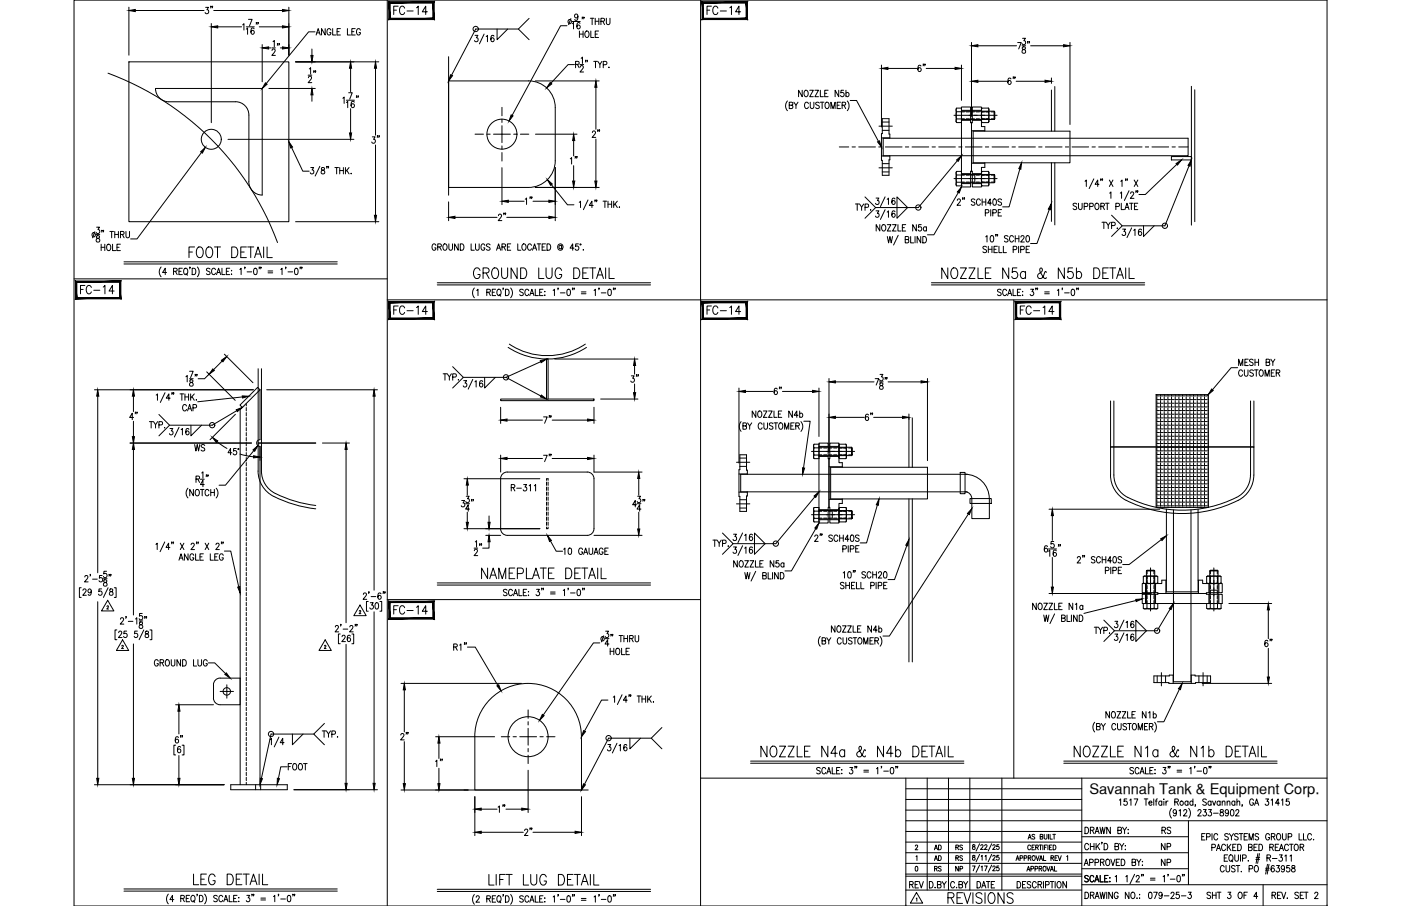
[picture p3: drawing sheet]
<svg xmlns="http://www.w3.org/2000/svg" width="432mm" height="279mm" viewBox="0 0 432 279" stroke-linecap="round" stroke-linejoin="round" font-family="sans-serif">
<defs><g id="words">
<g font-size="6.6">
<text x="145" y="87.1">GROUND LUG DETAIL</text>
<text x="289.3" y="87.1">NOZZLE N5a &amp; N5b DETAIL</text>
<text x="147.5" y="179.6">NAMEPLATE DETAIL</text>
<text x="233.5" y="234.6">NOZZLE N4a &amp; N4b DETAIL</text>
<text x="330.2" y="234.6">NOZZLE N1a &amp; N1b DETAIL</text>
<text x="58.9" y="274.1">LEG DETAIL</text>
<text x="149.9" y="274.1">LIFT LUG DETAIL</text>
<text x="291.4" y="279.8">REVISIONS</text>
</g>
<text font-size="6.2" x="82.2" y="231.4">1/4</text>
<g font-size="5.7">
<text x="120.3" y="5.6">FC-14</text>
<text x="217" y="5.6">FC-14</text>
<text x="87.5" y="18.3" transform="rotate(-90 87.5 18.3)">12&quot;</text>
<text x="281.9" y="23.3">6&quot;</text>
<text x="113.6" y="45.5">3&quot;</text>
<text x="24" y="91.7">FC-14</text>
<text x="120.3" y="98.1">FC-14</text>
<text x="217" y="98.1">FC-14</text>
<text x="313.6" y="98.1">FC-14</text>
<text x="166.5" y="131.9">7&quot;</text>
<text x="270.2" y="130.9" transform="rotate(-90 270.2 130.9)">6&quot;</text>
<text x="166.5" y="143.6">7&quot;</text>
<text x="120.3" y="190.5">FC-14</text>
<text x="388.8" y="200.7">6&quot;</text>
</g>
<g font-size="5.3">
<text x="62.4" y="5.3">3&quot;</text>
<text x="98.4" y="26.8" transform="rotate(-90 98.4 26.8)">12&quot;</text>
<text x="309.7" y="27.2">6&quot;</text>
<text x="185.9" y="43.7" transform="rotate(-90 185.9 43.7)">2&quot;</text>
<text x="179.2" y="51.9" transform="rotate(-90 179.2 51.9)">1&quot;</text>
<text x="165.1" y="64.2" transform="rotate(-90 165.1 64.2)">1&quot;</text>
<text x="152.8" y="69.1">2&quot;</text>
<text x="197.9" y="119.2" transform="rotate(-90 197.9 119.2)">3&quot;</text>
<text x="237.8" y="122.8">6&quot;</text>
<text x="39.2" y="130.5">4&quot;</text>
<text x="59.3" y="140.4">WS</text>
<text x="156.6" y="152.8">R-311</text>
<text x="149.6" y="172.5" transform="rotate(-90 149.6 172.5)">12&quot;</text>
<text x="122.4" y="229.3">2&quot;</text>
<text x="87.8" y="238.8">FOOT</text>
<text x="137.6" y="237.8" transform="rotate(-90 137.6 237.8)">1&quot;</text>
<text x="157" y="251.9" transform="rotate(-90 157 251.9)">1&quot;</text>
<text x="165.1" y="258.9" transform="rotate(-90 165.1 258.9)">2&quot;</text>
<text x="279.4" y="275.2">REV</text>
</g>
<g font-size="4.9">
<text x="338.7" y="71.6">TYP.</text>
<text x="69.5" y="141.5">45°</text>
<text x="172.9" y="172.2">10 GAUAGE</text>
<text x="218.7" y="169.7">TYP.</text>
<text x="57.1" y="230.4" transform="rotate(-90 57.1 230.4)">6&quot;</text>
<text x="357" y="263.2">NP</text>
<text x="357.4" y="258.2">RS</text>
<text x="357" y="268.1">NP</text>
</g>
<text font-size="4.5" x="335.7" y="244.9">Savannah Tank &amp; Equipment Corp.</text>
<g font-size="4.4">
<text x="287.2" y="263.2">AD</text>
<text x="293.9" y="263.2">RS</text>
<text x="287.2" y="269.9">RS</text>
<text x="287.2" y="266.7">AD</text>
<text x="293.5" y="269.9">NP</text>
<text x="293.9" y="266.7">RS</text>
</g>
</g></defs>
<!-- layer: TEXT -->
<g fill="none" stroke="#000" stroke-width=".31">
<path d="M33 187l.3-.2 .1 .3-.5 .7h.6M33.2 185.1l1.9 3.3h-3.8zM37.5 199.2l.1-.1a.27 .27 0 0 1 .4 0 .27 .27 0 0 1-.1 .4l-.4 .5h.6M37.8 197.3l1.9 3.3h-3.8zM100 199.2l.1-.2 .4 .2-.6 .8h.6M100.2 197.3l1.9 3.3h-3.8zM110.7 188.5l.2-.2 .3 .2-.5 .8h.5M111 186.6l1.9 3.3h-3.8zM316.9 258.8l.5-1.5 .4 1.5M317.1 258.3h.5M318.9 257.5l-.3-.2-.5 .2 .1 .4 .7 .3v.4l-.3 .2-.5-.2M320.6 258l.7-.1 .1-.4-.8-.2v1.5l.8-.2v-.5l-.3-.1"/>
<path d="M321.8 257.3v1.1l.4 .4 .4-.2 .1-1.3M323.2 257.3v1.5M323.6 257.3v1.5h.8M324.5 257.3h.8M324.9 257.3v1.5M334.4 255.1a1.01 1.01 0 0 1 1.1 1 1.01 1.01 0 0 1-1.1 1zM336.1 256.1l.9-.2 .1-.6-1-.2v2M336.6 256.1l.6 1M337.5 257.1l.6-2 .7 2M337.7 256.4h.8M339 255.1l.4 2 .4-2 .4 2 .4-2M339.7 259.8h-.2h.2l-.2 .5"/>
<path d="M342.2 255.1v2l-1.1-2v2M344.5 256.1l1-.2 .1-.6-1.1-.2v2l1.1-.2 .1-.5-.5-.3M345 246.8l.4-.4v1.9M346 255.1l.6 1v1M347.2 255.1l-.6 1M347.3 246.4h-.8l-.1 .8a.61 .61 0 0 1 .9 .1 .61 .61 0 0 1-.1 .8 .61 .61 0 0 1-.8-.1M347.6 257h.2zM347.7 255.8v.1zM348.2 246.8l.4-.4v1.9M349.5 246.4h1.2l-.8 1.9M352.7 246.4h1.1M353.2 246.4v1.9"/>
<path d="M354.1 247.6h.9l-.1-.5a.58 .58 0 0 0-.8 .7 .58 .58 0 0 0 .9 .3M355.6 246.4v1.9M356.1 247h.5M356.7 246.4l-.3 .1-.1 .3v1.5M358.1 247.3l-.2-.2a.58 .58 0 0 0-.8 .6 .58 .58 0 0 0 1 .4M358.1 247v1.3M358.7 246.4v.2zM358.7 247.1v1.2M359.4 247v1.3M360 247l-.4 .1-.2 .5M361.1 249.3a2.24 2.24 0 0 0 0 3M362.1 247.3l.9-.1 .1-.6-1-.2v1.9"/>
<path d="M362.6 250.3l-.1 .3a.54 .54 0 0 1-.8 .1 .54 .54 0 0 1 0-.8 .54 .54 0 0 1 .8 .1l.1 .3a.9 .9 0 0 1-.6 1.3l-.4-.2M362.6 247.3l.6 1M363.4 250l.4-.3v1.9M364.8 250.1l.2-.3 .5-.1 .3 .5-1.1 1.4h1.2M366.1 247.3l-.1-.2a.58 .58 0 0 0-.8 .6 .58 .58 0 0 0 .9 .4M366.1 247v1.3M366.4 249.3a2.31 2.31 0 0 1 0 3M367.7 247.3a.56 .56 0 0 0-.8 0 .56 .56 0 0 0 0 .8 .56 .56 0 0 0 .8 0M367.7 246.4v1.9M368.5 248.3h-.2h.2l-.2 .4M369.2 250.1l.3-.4h.4l.3 .3-1.1 1.6h1.1M370.4 258h.6"/>
<path d="M370.9 249.7h.9l-.5 .7a.6 .6 0 0 1 .5 .9 .6 .6 0 0 1-1.1 0M371.4 257.1h-1v1.9h1M371.8 246.7l-.4-.3-.7 .3 .2 .4 .9 .7v.3l-.4 .2-.7-.2M371.9 258.1l1-.1v-.8l-1-.1v1.9M372.5 249.7h.9l-.5 .7a.6 .6 0 0 1 .5 1 .6 .6 0 0 1-1.1-.1M373.3 247.3a.56 .56 0 0 0-.8 0 .56 .56 0 0 0 0 .8 .56 .56 0 0 0 .8 0M373.3 247v1.3M373.5 257.1v1.9M373.7 247l.5 1.3 .5-1.3M374 250.8h1.5M375.3 257.5a.61 .61 0 0 0-.7-.4 .61 .61 0 0 0-.5 .7v.5a.61 .61 0 0 0 .5 .7 .61 .61 0 0 0 .7-.4M376 247.3a.56 .56 0 0 0-.7 0 .56 .56 0 0 0 0 .8 .56 .56 0 0 0 .7 0"/>
<path d="M376 247v1.3M376.2 249.8v.5a.72 .72 0 0 1 .8 .4 .72 .72 0 0 1-.3 .9 .63 .63 0 0 1-.7-.6 .63 .63 0 0 1 .8-.6l.2-.3v-.3zM376.7 247.4l.4-.4 .4 .1v1.2M376.7 247v1.3M378.2 247.4l.4-.4 .4 .1 .1 1.2M378.2 247v1.3M378.6 257.3l-.4-.2-.7 .2 .1 .5 .9 .5-.1 .6-.5 .1-.4-.3M378.6 250.3v.3a.54 .54 0 0 1-.8 .1 .54 .54 0 0 1 0-.8 .54 .54 0 0 1 .8 .1v.3a.9 .9 0 0 1-.6 1.3l-.3-.2M378.9 257.1l.6 .9v1M379.4 249.8l.3-.1a1.06 1.06 0 0 1 .6 .9 1.06 1.06 0 0 1-.6 1l-.3-.1-.2-.7zM380.2 257.1l-.7 .9M380.6 247.3a.56 .56 0 0 0-.8 0 .56 .56 0 0 0 0 .8 .56 .56 0 0 0 .8 0"/>
<path d="M380.6 247v1.3M380.9 250.1l.1-.3 .5-.1 .3 .5-1 1.4h1.1M381.2 247.4l.4-.4 .4 .1 .1 1.2M381.2 246.4v1.9M381.6 257.3l-.4-.2-.7 .2 .2 .5 .9 .5a.48 .48 0 0 1-.4 .7l-.7-.3M381.9 257.1h1.2M382.5 257.1v1.9M382.9 248.3l-.1 .4M383.5 258h.6M384.5 257.1h-1v1.9h1M385 259v-1.9l.6 1.9 .6-1.9v1.9M386.3 246.8a.61 .61 0 0 0-.7-.4 .61 .61 0 0 0-.5 .7v.5a.61 .61 0 0 0 .6 .8 .61 .61 0 0 0 .6-.8h-.4"/>
<path d="M386.7 248.3l.6-1.9 .6 1.9M386.9 247.7h.8M387.9 257.3l-.4-.2-.5 .1-.1 .5 .9 .5 .1 .5-.4 .3-.7-.3M390.1 246.4h.9l-.5 .7a.6 .6 0 0 1 .5 .9 .6 .6 0 0 1-1.1 0M391.3 257.5a.62 .62 0 0 0-.8-.4 .62 .62 0 0 0-.4 .7v.5a.62 .62 0 0 0 .6 .7 .62 .62 0 0 0 .6-.7h-.4M391.8 246.8l.4-.4v1.9M391.8 258l1-.1 .1-.7-1.1-.1v1.9M392.4 258l.6 1M393.8 257.2l.1-.1a1 1 0 0 1 .8 1 1 1 0 0 1-.8 .9 1.29 1.29 0 0 1-.1-1.8zM394.3 247.7h-1.2l.8-1.3v1.9M395 246.8l.4-.4v1.9M395.3 257.1v1.4l.5 .5 .5-.3 .1-1.6"/>
<path d="M397 258.1l1-.1v-.8l-1-.1v1.9M397.3 246.4h-.8l-.1 .8a.61 .61 0 0 1 .9 .1 .61 .61 0 0 1-.1 .8 .61 .61 0 0 1-.9-.1M400.4 257.1v1.9h.9M401.7 257.1v1.9h1M404.2 257.5a.62 .62 0 0 0-.7-.4 .62 .62 0 0 0-.5 .7v.5a.62 .62 0 0 0 .5 .7 .62 .62 0 0 0 .7-.4M404.8 258.9h.1zM282.1 260.9l.3-.3 .4 .3-.7 1.2h.8M282.2 267.2h.2a.82 .82 0 0 1 .5 .7 .82 .82 0 0 1-.5 .7l-.3-.2zM282.3 264.2l.3-.3v1.5M282.4 277.1l.2-.2v1M282.5 275.2l1.9 3.3h-3.8zM288.2 273.6v.2z"/>
<path d="M288.9 272.8l1-.1v-.8l-1-.1v2l1.1-.2v-.4l-.4-.4M290.4 271.8l.6 1v1M291.7 271.8l-.7 1M294.2 272.3a.62 .62 0 0 0-.7-.5 .62 .62 0 0 0-.5 .8v.5a.62 .62 0 0 0 .5 .7 .62 .62 0 0 0 .7-.5M295.6 272.8l.9-.1 .1-.7-1-.2v2l1-.2 .1-.4-.4-.4M297 271.8l.6 1v1M298.3 271.8l-.7 1M299.7 267.1h.8l-.5 1.4M299.8 263.8v.5a.55 .55 0 0 1 .7 .3 .55 .55 0 0 1-.3 .7 .48 .48 0 0 1-.5-.5 .48 .48 0 0 1 .6-.5l.1-.5zM299.8 260.6v.4a.54 .54 0 0 1 .7 .3 .54 .54 0 0 1-.3 .7 .47 .47 0 0 1-.5-.5 .47 .47 0 0 1 .6-.5l.1-.4zM301.1 271.8a1 1 0 0 1 1.2 1 1 1 0 0 1-1.2 1zM301.9 266.8l-1.1 2.2"/>
<path d="M301.9 263.5l-1.1 2.2M301.9 260.2l-1.1 2.3M302.3 260.8l.2-.3 .5 .3-.8 1.2h.9M302.4 267.3l.3-.2v1.4M302.4 264.1l.3-.3v1.5M302.6 273.8l.6-2 .6 2M303.4 267.1h.9l-.6 1.4M303.5 260.8l.2-.3 .5 .3-.8 1.2h.9M303.6 264.1l.3-.3v1.5M304 271.8h1.1M304.6 271.8v2M305.6 266.8l-1 2.2"/>
<path d="M305.6 263.5l-1 2.2M305.6 260.2l-1 2.3M306 267.4l.2-.3 .5 .2-.8 1.2h.9M306 264.1l.1-.3h.4l.2 .4-.8 1.1h.9M306 260.8l.2-.3 .5 .3-.8 1.2h.9M306.6 271.8h-1.1v2M307.8 267.1h-.5l-.1 .6a.46 .46 0 0 1 .7 0 .46 .46 0 0 1-.1 .7 .46 .46 0 0 1-.7-.1M307.8 263.8h-.5l-.1 .6a.46 .46 0 0 1 .7 0 .46 .46 0 0 1-.1 .7 .46 .46 0 0 1-.7-.1M307.8 260.5h-.5l-.1 .6a.46 .46 0 0 1 .7 0 .46 .46 0 0 1-.1 .7 .46 .46 0 0 1-.7-.1M313.1 265.4l.5-1.5 .5 1.5M313.3 264.9h.6M313.5 271.8a1 1 0 0 1 1.1 1 1 1 0 0 1-1.1 1z"/>
<path d="M314.4 264.6h.7l.1-.6-.8-.1v1.5M315.6 264.6h.8v-.6l-.8-.1v1.5M316.2 271.8h-1v2h1M316.5 268.6l.5-1.4 .4 1.4M316.7 268.2h.6M316.9 264.6l.7-.1 .1-.5-.8-.1v1.5M317.3 264.6l.4 .8M317.6 260.9a.46 .46 0 0 0-.5-.3 .46 .46 0 0 0-.3 .6v.3a.46 .46 0 0 0 .3 .6 .46 .46 0 0 0 .5-.4M317.7 272.1l-.4-.3-.7 .3 .1 .5 .9 .5a.48 .48 0 0 1-.3 .7l-.7-.3M317.7 267.9h.8v-.7h-.8v1.4M318.1 261.3h.5M318.3 263.9h.2a.7 .7 0 0 1 .6 .7 .7 .7 0 0 1-.8 .7l-.2-.5z"/>
<path d="M318.9 260.6h-.8v1.5h.8M319 267.9h.7v-.7h-.7v1.4M319.2 261.3l.7-.1v-.5l-.7-.1v1.5M319.3 263.9l.5 1.5 .5-1.5M319.4 272.3a.62 .62 0 0 0-.8-.5 .62 .62 0 0 0-.4 .8v.5a.62 .62 0 0 0 .4 .7 .62 .62 0 0 0 .8-.5M319.6 261.3l.4 .8M319.9 272.8l1-.1 .1-.7-1.1-.2v2M320.3 267.9l.7-.1v-.6h-.7v1.4M320.3 260.6h.8M320.4 265.4l.4-1.5 .5 1.5M320.5 272.8l.6 1M320.5 264.9h.7"/>
<path d="M320.7 267.9l.4 .7M320.7 260.6v1.5M321.4 260.6v1.5M321.6 271.8v2M321.6 263.9v1.5h.7M321.7 267.2a.68 .68 0 0 1 .7 .7 .68 .68 0 0 1-.7 .7l-.2-.5zM321.9 261.3h.5M322.2 272.9l1-.1v-.9l-1-.1v2M322.6 267.2l.5 1.4 .5-1.4M322.7 260.6h-.8v1.5M323 260.6v1.5M323.5 261.3h.4"/>
<path d="M323.7 271.8h1.1M323.7 268.6l.5-1.4 .5 1.4M323.9 264.6l.7-.1v-.6h-.7v1.5M323.9 268.2h.6M324.2 260.6h-.7v1.5h.7M324.3 271.8v2M324.3 264.6l.4 .8M324.6 260.6a.74 .74 0 0 1 .9 .7 .74 .74 0 0 1-.9 .8zM325 267.2v1.4h.7M325.2 264.6h.4M325.2 271.8v2M325.9 263.9h-.7v1.5h.7"/>
<path d="M326.1 271.9l.1-.1a1.01 1.01 0 0 1 .9 1 1.01 1.01 0 0 1-.9 1 1.27 1.27 0 0 1-.1-1.9zM326.1 263.9l.5 1.5 .5-1.5M328.7 271.8v2l-1.1-2v2M328.8 264.2l.3-.3v1.5M334.2 266.9l.6-1.9 .6 1.9M334.4 275.1a1 1 0 0 1 1.1 1 1 1 0 0 1-1.1 1zM334.4 266.3h.8M335.4 270.3l-.4-.3-.7 .3 .2 .4 .9 .7v.3l-.4 .3-.7-.3M335.5 260.6a.62 .62 0 0 0-.7-.5 .62 .62 0 0 0-.5 .8v.4a.62 .62 0 0 0 .5 .8 .62 .62 0 0 0 .7-.5M335.8 266l1-.1 .1-.7-1.1-.2v1.9M336.1 276.1l.9-.1 .1-.7-1-.2v2M336.1 260.1v2"/>
<path d="M336.1 261h1.1M336.6 276.1l.6 1M337.1 270.5a.61 .61 0 0 0-.7-.5 .61 .61 0 0 0-.5 .7v.5a.61 .61 0 0 0 .5 .8 .61 .61 0 0 0 .7-.5M337.2 260.1v2M337.4 272l.7-2 .6 2M337.5 277.1l.6-2 .7 2M337.5 266l1-.1v-.7l-1-.2v1.9M337.7 271.3h.8M337.7 276.5h.8M337.8 260.1v2M338.2 260.9l.7 1.2M338.9 260.1l-1.1 1.3"/>
<path d="M339 275.1l.4 2 .4-2 .4 2 .4-2M339.1 270v2h1M339.2 265.9l.9-.1v-.7l-.9-.1v1.9M339.7 265.9l.6 1M340.3 260.1a1 1 0 0 1 1.1 1 1 1 0 0 1-1.1 1zM340.5 270.9h.6M341.1 265.1l.1-.1a1 1 0 0 1 .9 .9 1 1 0 0 1-.9 1 1.26 1.26 0 0 1-.1-1.8zM341.1 275.1v2M341.5 270h-1v2h1M342 271.9h.1zM342.1 270.6v.2zM342.4 265l.6 1.9 .6-1.9"/>
<path d="M342.9 275.1v2l-1.2-2v2M343.6 261l1-.1v-.7l-1-.1v2l1.1-.2 .1-.5-.4-.4M343.7 270.4l.4-.4v2M344 265.9h.7M344.6 275.6a.62 .62 0 0 0-.7-.5 .62 .62 0 0 0-.5 .8v.5a.62 .62 0 0 0 .6 .7 .62 .62 0 0 0 .6-.7h-.4M345.1 265h-1.1v1.9h1.1M345.1 260.1l.6 .9v1.1M345.6 265a1 1 0 0 1 1.1 .9 1 1 0 0 1-1.1 1zM346.4 260.1l-.7 .9M346.8 260.8v.1zM346.8 261.9v.2zM347 270.4l.4-.4v2"/>
<path d="M348 275.1v2l-1.2-2v2M348.8 275.2l.2-.1a1 1 0 0 1 .8 1 1 1 0 0 1-.8 1 1.29 1.29 0 0 1-.2-1.9zM348.9 265.9l1-.1v-.7l-1-.1v1.9l1-.1 .1-.5-.4-.4M349.7 269.6l-1.4 3M350.2 270.5l.3-.5h.3l.3 .4-1 1.6h1.1M350.4 277h.1zM350.4 265l.6 .9v1M351.2 275.8h.1M351.2 276.9h.1M351.6 265l-.6 .9M351.9 269.7h-.1h.1l-.1 .5M352 266.8h.2z"/>
<path d="M352.1 265.6v.2zM352.4 269.7l-.1 .5M354.2 275.2l.4-.1a1.15 1.15 0 0 1-.2 2l-.4-.4v-.4zM354.6 270.8h1.4M354.6 271.4h1.4M355.6 275.1h1.1l-.8 2M358.2 275.8a.53 .53 0 0 1-.8 .4 .53 .53 0 0 1-.1-.9 .53 .53 0 0 1 .8 .1l.1 .4a.92 .92 0 0 1-.7 1.3l-.3-.3M358.5 270.4l.4-.4v2M358.8 276.3h1.5M360.1 269.7l-.2 .5M360.7 271.1h1.4M360.9 275.6l.3-.5h.3l.4 .4-.3 .7-.8 .9h1.2"/>
<path d="M362.9 270.1l.3-.1a1.09 1.09 0 0 1 .6 1 1.09 1.09 0 0 1-.6 1 1.43 1.43 0 0 1-.3-1.9zM363.4 275.1h-.8l-.1 .9a.61 .61 0 0 1 .9 0 .61 .61 0 0 1-.1 .9 .61 .61 0 0 1-.9-.2M364.1 276.3h1.4M364.5 269.7l-.1 .5M365 269.7h-.2h.2l-.2 .5M366.2 275.1h.9l-.5 .8a.6 .6 0 0 1 .5 .9 .6 .6 0 0 1-1-.1M373.1 275.4l-.4-.3-.5 .1-.1 .6 .9 .5 .1 .5-.4 .3-.7-.3M373.5 261.4l1-.2-.1-.8h-.9v1.9M373.7 276.1h1.1M373.7 275.1v2M374.8 275.1v2M374.9 262.3l.7-1.9 .6 1.9"/>
<path d="M375.2 261.7h.8M375.2 275.1h1.1M375.8 275.1v2M377.3 267.4a.62 .62 0 0 0-.7-.5 .62 .62 0 0 0-.5 .8v.4a.62 .62 0 0 0 .5 .8 .62 .62 0 0 0 .7-.5M377.3 264.6h.7M377.7 260.8a.62 .62 0 0 0-.7-.4 .62 .62 0 0 0-.5 .7v.5a.62 .62 0 0 0 .5 .7 .62 .62 0 0 0 .7-.4M377.9 266.9v1.4l.5 .6 .5-.3 .1-1.7M378.3 260.4v1.9M378.4 263.6h-1.1v2h1.1M378.5 275.1h.8l-.4 .8a.6 .6 0 0 1 .5 .9 .6 .6 0 0 1-1.1-.1M378.7 261.2l.7 1.1M378.9 263.9l.3-.3a1 1 0 0 1 .9 1 1 1 0 0 1-.9 1l-.4-.7z"/>
<path d="M379.4 260.4l-1.1 1.3M379.5 265.2l.4 .6M379.9 261.3h.7M380.6 263.6v1.4l.5 .6 .5-.3 .1-1.7M380.7 267.2l-.4-.3-.8 .3 .2 .5 .9 .4-.1 .7-.6 .1-.4-.3M381 260.4h-1.1v1.9h1.1M381 266.9h1.1M381.5 260.4a1 1 0 0 1 1.1 .9 1 1 0 0 1-1.1 1zM381.6 266.9v2M381.9 275.2l.2-.1a1 1 0 0 1 .8 1 1 1 0 0 1-.8 1 1.27 1.27 0 0 1-.2-1.9zM382.3 263.6v2M382.6 268.7h.1"/>
<path d="M383 264.7l.9-.1 .1-.8-1-.2v2M383.4 276.1h.6M384.5 275.1h-1.1v2M384.7 265.4v.2zM384.8 261.3l1-.1v-.7l-1-.1v1.9l1-.2 .1-.4-.4-.4M385 267.9h.9l.1-.8-1-.2v2M386.5 261.3h.6M386.9 267l.2-.1a1.01 1.01 0 0 1 .8 1 1.01 1.01 0 0 1-.8 1 1.27 1.27 0 0 1-.2-1.9zM387.1 265h1.1M387.1 264.5h1.1M387.5 260.4h-1v1.9h1M387.6 276.5h-1.2l.8-1.4v2"/>
<path d="M387.7 263.2l-.6 3.1M388 260.4a1 1 0 0 1 1.2 .9 1 1 0 0 1-1.2 1zM388.2 263.2l-.6 3.1M390 268.3h1.1M390.1 267.8h1.1M390.5 264.6l.9-.1 .1-.7-1-.2v2M390.7 266.6l-.6 3M391 264.6l.6 1M391.1 266.6l-.5 3M391.4 261.3l.9-.1 .1-.7-1-.1v1.9M391.9 261.3l.6 1M392 276.1l1-.1 .1-.7-1.1-.2v2"/>
<path d="M392.2 264.8h1.4M392.6 276.1l.6 1M392.7 267.2l-.3-.3a1.1 1.1 0 0 0-.7 1 1.1 1.1 0 0 0 .6 1 .57 .57 0 0 0 .6-.5 .57 .57 0 0 0-.5-.6 .57 .57 0 0 0-.6 .4M393 261.3h.7M393.4 266.9h.9l-.5 .8a.6 .6 0 0 1 .5 .9 .6 .6 0 0 1-1-.1M393.7 276.1h.7M394.1 260.4h-1.1v1.9h1.1M394.3 262.3l.6-1.9 .7 1.9M394.3 263.6h.9l-.5 .8a.6 .6 0 0 1 .5 .9 .6 .6 0 0 1-1.1-.1M394.5 261.7h.9M394.8 275.1h-1.1v2h1.1M395 275.1l.6 2 .7-2"/>
<path d="M395.9 267.6l-.2 .5a.55 .55 0 0 1-.8-.2 .55 .55 0 0 1 .2-.8 .55 .55 0 0 1 .7 .1l.1 .4a.93 .93 0 0 1-.6 1.3l-.4-.3M396 264l.4-.4v2M396.7 276.9v.2zM397.1 260.8a.62 .62 0 0 0-.7-.4 .62 .62 0 0 0-.5 .7v.5a.62 .62 0 0 0 .5 .7 .62 .62 0 0 0 .7-.4M397.4 266.9h-.8v.9a.62 .62 0 0 1 .9 0 .62 .62 0 0 1-.1 .9 .62 .62 0 0 1-.9-.2M397.4 260.4h1.1M397.6 264l.4-.4v2M398 260.4v1.9M398.2 267v.6a.73 .73 0 0 1 .9 .4 .73 .73 0 0 1-.3 .9 .64 .64 0 0 1-.8-.7 .64 .64 0 0 1 .9-.5l.2-.3-.1-.4zM399.2 260.4h.2a1 1 0 0 1 .8 .9 1 1 0 0 1-.8 1 1.26 1.26 0 0 1-.2-1.9zM400.2 275.4l-.4-.3-.6 .1v.6l.8 .5 .2 .5-.4 .3-.7-.3M400.7 261.3l1-.1v-.7l-1-.1v1.9"/>
<path d="M400.7 276.1h.7M401.3 261.3l.5 1M401.8 275.1h-1.1v2h1.1M402 275.1h1.1M402.6 275.1v2M405.2 275.6l.3-.5 .5 .1 .2 .3-1.1 1.6h1.2"/>
<circle cx="364.2" cy="247.6" r=".62"/>
</g>
<!-- layer: 0 -->
<g fill="none" stroke="#000" stroke-width=".31">
<path d="M22.8 0h386.2v279.4h-386.2zM119.4 0v279.4M215.9 0v279.4M22.8 86h96.6M119.4 92.5h289.6M312.5 92.5v147.5M119.4 184.9h96.5M215.9 240h193.1M279.2 240v39.4M285.8 240v34.5M292.3 240v34.5M298.9 240v34.5"/>
<path d="M308.8 240v34.5M333.4 240v39.4M279.2 243.2h54.2M279.2 246.5h54.2M279.2 249.8h54.2M279.2 256.4h54.2M279.2 259.7h54.2M279.2 253.1h129.8M333.4 258h32.9M366.3 253.1v19.7M279.2 266.3h54.2M279.2 263h87.1"/>
<path d="M279.2 270.2h54.2M279.2 269.6h54.2M279.2 274.5h54.2M333.4 272.8h75.6M333.4 267.9h32.9M389.3 272.8v6.6"/>
</g>
<!-- layer: SHOP TAG -->
<path d="M279.2 279.4h.1M409 279.4h.1" fill="none" stroke="#000" stroke-width=".31"/>
<!-- layer: DIM -->
<g fill="none" stroke="#000" stroke-width=".31">
<path d="M39.7 2.2v14.8M41.7 3.2h21.2M65.1 7.3v30.5M65.9 3.2h21.2M67.1 8.3h7.4M74.8 7.7l.4-.4v2M75.9 9l.4-.4v2M75.9 8.3h2.5M76.6 6h1.1l-.8 2M78.3 8.9l-.5-.3a1.13 1.13 0 0 0 .1 2 .58 .58 0 0 0 .5-.8 .58 .58 0 0 0-1-.2l-.1 .3M79.1 7h-.2h.2l-.2 .5M79.6 7h-.2h.2l-.2 .5"/>
<path d="M79.9 8.3h7.2M80.8 13.8v11.4M89 2.2v14.8M91.1 19.1h25.7M96.1 15.1v2M97.1 9.8h-2l-13 16M97.4 10.8l.7-2 .6 2M97.7 10.1h.8M100.2 8.8v2l-1.1-2v2M102 9.3a.62 .62 0 0 0-.8-.5 .62 .62 0 0 0-.4 .8v.5a.62 .62 0 0 0 .6 .7 .62 .62 0 0 0 .6-.7h-.4M102.5 8.8v2h1M103.9 9.8h.6"/>
<path d="M104.9 8.8h-1v2h1M107.1 8.8v2h.9M108.4 9.8h.7M109.5 8.8h-1.1v2h1.1M111.1 9.3a.62 .62 0 0 0-.8-.5 .62 .62 0 0 0-.4 .8v.5a.62 .62 0 0 0 .6 .7 .62 .62 0 0 0 .6-.7h-.4M146.4 10.9h.9l-.5 .7a.6 .6 0 0 1 .5 1 .6 .6 0 0 1-1-.1M149.2 10.5l-1.4 3M149.8 11.3l.4-.4v2M152.2 11.2l-.4-.3a1.12 1.12 0 0 0 0 2 .59 .59 0 0 0 .5-.8 .59 .59 0 0 0-.8-.4l-.2 .5M153.2 9v3.2l3.3-3.2M163.1 12.2l-3.3-3.2h-13.2l-7.4 14.2M163.1 5.7l-3.3 3.3"/>
<path d="M174.8 7.9h-2l-15 27.7M176 5.7l-.8 1.9M176.4 7.3l.4-.4v2M176.4 6.6h2.4M177.1 19.9h-2l-5.3 5.8M177.4 19.9l1-.1v-.7l-1-.2v2M177.9 19.9l.6 1M178.1 5a.56 .56 0 0 1-.8 .5 .56 .56 0 0 1-.2-.9l.4-.3a1.07 1.07 0 0 1 .7 1 1.07 1.07 0 0 1-.7 1l-.4-.3M178.6 9.6v2M178.6 10.5h1.1M178.8 7.2l-.4-.3a1.11 1.11 0 0 0 0 2 .55 .55 0 0 0 .5-.5 .55 .55 0 0 0-.5-.6 .55 .55 0 0 0-.6 .5M178.8 19.9h1.1"/>
<path d="M179.1 18l.4-.4v2M179.6 5.4h-.2h.2l-.2 .4M179.7 9.6v2M180 5.4l-.1 .4M180.6 18.6l-.2 .5M180.6 9.7l.1-.1a1.01 1.01 0 0 1 .9 1 1.01 1.01 0 0 1-.9 1 1.24 1.24 0 0 1-.1-1.9zM181.1 18.6l-.2 .5M181.9 5.6h1.1M182.1 9.6v2h.9M182.5 5.6v2M183 18.9h1.1M183.5 5.6v2"/>
<path d="M183.5 6.6h1.1M183.5 10.5h.6M183.5 18.9v2M184.3 18.9l.6 1v1M184.5 9.6h-1v2h1M184.6 5.6v2M185.2 6.6l1-.1v-.8l-1-.1v2M185.5 18.9l-.6 1M185.8 6.6l.5 1M185.9 20l1-.1 .1-.8-1.1-.2v2M186.9 5.6v1.4l.5 .6 .5-.3 .1-1.7M299.4 13.1v22.7"/>
<path d="M301.4 14.1h11.9M313.6 13.1h1.1l-.7 2M315 14.1h1.1M315.2 11.8h.8l-.4 .8a.6 .6 0 0 1 .4 .9 .6 .6 0 0 1-1-.1M315.2 14.5v.6a.73 .73 0 0 1 .8 .4 .73 .73 0 0 1-.3 .9 .64 .64 0 0 1-.7-.6 .64 .64 0 0 1 .8-.6l.2-.3v-.4zM316.8 12.8l-.1 .5M317.3 12.8h-.2h.2l-.2 .5M317.6 14.1h10.2M329.8 13.1v25.3M82.9 27.3h14.3M96.1 29.3v1.9M105.7 30.3l.4-.4v2"/>
<path d="M106.8 31.6l.4-.4v2M106.8 30.9h2.4M107.5 28.6h1.1l-.8 2M108.1 21v7.3M108.1 33.5v7.5M109.2 31.5l-.3-.3a1.09 1.09 0 0 0-.7 1 1.09 1.09 0 0 0 .6 1 .57 .57 0 0 0 .5-.5 .57 .57 0 0 0-.5-.6 .57 .57 0 0 0-.6 .5M110 29.6l-.2 .5M110.4 29.6h-.1h.1l-.1 .5M115.7 21v20.7M165 25h19.7M178.8 20.7l.2-.4 .5-.1 .3 .6-1 1.4h1.1M183.7 26.9v13"/>
<path d="M187.7 20.7v.2zM242.7 31.1a2.24 2.24 0 0 0 0 3M243.2 32.4l1-.1v-.7l-1-.1v2l1.1-.2 .1-.5-.4-.4M244.7 31.5l.6 .9v1.1M246 31.5l-.7 .9M247.2 27.8v2l-1.1-2v2M248.1 27.9l.2-.1a1.01 1.01 0 0 1 .8 1 1.01 1.01 0 0 1-.8 1 1.27 1.27 0 0 1-.2-1.9zM249.2 32a.61 .61 0 0 0-.8-.5 .61 .61 0 0 0-.4 .8v.4a.61 .61 0 0 0 .4 .8 .61 .61 0 0 0 .8-.5M249.6 27.8h1.1l-1.1 2h1.1M249.7 31.5l.1 1.7 .4 .3 .6-.3v-1.7M251.2 27.8h1.1l-1.1 2h1.1M252.5 31.8l-.4-.3-.6 .1v.6l.8 .4 .2 .6-.4 .3-.7-.3"/>
<path d="M252.8 27.8v2h1M252.8 31.5h1.2M253.4 31.5v2M254.2 28.8h.6M254.6 31.6l.1-.1a1 1 0 0 1 .9 1 1 1 0 0 1-.9 1 1.29 1.29 0 0 1-.1-1.9zM255.2 27.8h-1v2h1M256.1 33.5v-2l.7 2 .6-2v2M258 32.4h.7M258.5 27.8v2l-1.1-2v2M259.1 31.5h-1.1v2h1.1M259.5 32.4l1-.1 .1-.6-1.1-.2v2M260 27.8h-.8l-.1 .9a.62 .62 0 0 1 .9 0 .62 .62 0 0 1-.1 .9 .62 .62 0 0 1-.8-.2"/>
<path d="M260.1 32.4l.5 1.1M260.7 28.8a.55 .55 0 0 1 .8 0 .55 .55 0 0 1 0 .8 .55 .55 0 0 1-.8-.1M260.7 27.8v2M261.1 31.1a2.3 2.3 0 0 1 0 3M262 31h2l6.7 12.6M271.7 20.1v19.1M273.7 21.1h8.9M285.5 21.1h8.9M296.3 20.1v10.8M301.4 25.1h8.9M313.2 25.1h8.9M324.1 24v1.7"/>
<path d="M62.1 47l-19.9 26.7h-1.9M70.3 43h38.8M89.9 45.5l3.4 7.3h2M95.8 51.7h.9l-.5 .7a.6 .6 0 0 1 .5 .9 .6 .6 0 0 1-1.1 0M98.6 51.3l-1.5 3M99.1 51.8v.5a.72 .72 0 0 1 .9 .4 .72 .72 0 0 1-.3 .9 .64 .64 0 0 1-.8-.6 .64 .64 0 0 1 .9-.6l.2-.3-.1-.3zM100.8 51.4h-.2h.2l-.2 .5M101.3 51.4l-.2 .5M103.2 51.7h1.1M103.8 51.7v1.9M104.7 51.7v1.9M104.7 52.6h1.1"/>
<path d="M105.8 51.7v1.9M106.5 51.7v1.9M106.9 52.5l.7 1.1M107.6 51.7l-1.1 1.3M108.2 53.4v.2zM115.7 44.7v21.7M154.7 51.7v11.4M165 57.8h19.7M165 41.4h12.8M169.9 57l5 6.2h2M171.1 51.6v16.5M176.8 43.3v4.8"/>
<path d="M176.8 51.1v4.7M183.7 42.9v12.9M295.1 49.6l-12.1 14.4h-13.1M295.4 59.4l-7.6 13h-1.9M314.3 52.1l-3.3 11.7h-2M334.4 55.9l.4-.4v2M337.1 55.2l-1.4 3M338.7 56.8h-1.2l.8-1.3v2M339.4 55.2h-.2h.2l-.2 .5M339.8 55.2l-.1 .5M341.9 55.5l1.1 2M342 59.6l.4-.4v2"/>
<path d="M343 55.5l-1.1 2M345.3 59.6l.4-.4v2M345.4 55.9l.4-.4v2M347 55.2h-.1h.1l-.1 .5M347.5 55.2l-.2 .5M348 58.8l-1.5 3M348.5 59.7l.3-.5h.3l.3 .4-1 1.6h1.1M349.6 55.5l1.1 2M350.2 58.9l-.1 .5M350.7 58.9l-.2 .5M350.7 55.5l-1.1 2M362.7 50.7l-9.7 9.3h-2"/>
<path d="M366.5 51.1l-7.5 18.5h-13.1M29.2 71.5l-.7 1.8M29.6 72.3h1.2M29.8 70.1h.9l-.5 .7a.6 .6 0 0 1 .5 .9 .6 .6 0 0 1-1.1-.1M29.8 72.8v.5a.72 .72 0 0 1 .8 .4 .72 .72 0 0 1-.2 1 .64 .64 0 0 1-.8-.7 .64 .64 0 0 1 .8-.6l.3-.2-.1-.4zM31.2 75.3v2M31.2 76.3h1.1M31.5 71.1h-.2h.2l-.2 .5M31.9 71.1l-.1 .5M32.3 75.3v2M33 75.6l.3-.3a1 1 0 0 1 .9 1 1 1 0 0 1-.9 1l-.4-.8zM33.9 71.4h1.1"/>
<path d="M34.4 71.4v1.9M34.7 75.3v2h1M35.4 71.4v1.9M35.4 72.3h1.1M36 76.3h.7M36.5 71.4v1.9M37.1 75.3h-1.1v2h1.1M37.1 72.3l1-.1v-.7l-1-.1v1.9M37.7 72.3l.5 1M38.8 71.4l.1 1.7 .4 .2 .6-.2v-1.7M58.3 77.7h1M60 76.2h-1.7v3.2"/>
<path d="M61 76.3l.3-.1a1.44 1.44 0 0 1 1.3 2 1.08 1.08 0 0 1-1 1.3 1.08 1.08 0 0 1-1.1-1.3l.1-1.3zM64 76.3l.2-.1a1.44 1.44 0 0 1 1.4 2 1.08 1.08 0 0 1-1.1 1.3 1.08 1.08 0 0 1-1.1-1.3l.2-1.3zM66.1 76.2h1.9M67 76.2v3.2M71.4 76.2h.9a1.87 1.87 0 0 1 0 3.2h-.9zM74.2 77.7h1.1M75.9 76.2h-1.7v3.2h1.7M76.3 76.2h1.9M77.3 76.2v3.2M78.5 79.4l1-3.2 1.1 3.2M78.9 78.3h1.3M81.3 76.2v3.2"/>
<path d="M82.3 76.2v3.2h1.6M91.1 68.4h25.7M134.3 75.7a.61 .61 0 0 0-.7-.5 .61 .61 0 0 0-.4 .8v.4a.61 .61 0 0 0 .6 .8 .61 .61 0 0 0 .5-.8h-.3M134.9 76.2l1-.1 .1-.7-1.1-.2v2M135.5 76.2l.5 1M136.8 75.3l.2-.1a1 1 0 0 1 .8 1 1 1 0 0 1-.8 1 1.24 1.24 0 0 1-.2-1.9zM138.3 62.3v5.8M138.3 75.2v1.4l.5 .6 .6-.3 .1-1.7M140.2 67h13M141.2 75.2v2l-1.1-2v2M141.9 75.2a1 1 0 0 1 1.1 1 1 1 0 0 1-1.1 1zM145.2 75.2v2h1"/>
<path d="M146.6 75.2v1.4l.4 .6 .6-.3 .1-1.7M149.4 75.7a.61 .61 0 0 0-.7-.5 .61 .61 0 0 0-.4 .8v.4a.61 .61 0 0 0 .5 .8 .61 .61 0 0 0 .6-.8h-.4M151 75.5l-.4-.3-.5 .1v.7l.8 .3 .1 .6-.4 .3-.7-.3M153 77.2l.7-2 .6 2M153.3 76.5h.8M154.7 76.2l1-.1v-.7l-1-.2v2M155.3 76.2l.5 1M156.2 67h13M156.4 76.2h.6M156.7 62.1h4.8M157.4 75.2h-1v2h1M159.6 75.2v2h.9"/>
<path d="M161.2 75.3l.1-.1a1 1 0 0 1 .9 1 1 1 0 0 1-.9 1 1.22 1.22 0 0 1-.1-1.9zM163.8 75.7a.62 .62 0 0 0-.7-.5 .62 .62 0 0 0-.5 .8v.4a.62 .62 0 0 0 .5 .8 .62 .62 0 0 0 .7-.5M164.1 77.2l.7-2 .6 2M164.3 62.1h4.9M164.4 76.5h.8M165.6 75.2h1.1M166.1 75.2v2M167.1 76.2h.6M168.1 75.2h-1v2h1M168.6 75.2a1 1 0 0 1 1.1 1 1 1 0 0 1-1.1 1zM173.1 76l-.1-.2a.49 .49 0 0 0-.7 .4 .49 .49 0 0 0 .7 .4l.1-.2M173.1 75.7v1a.84 .84 0 0 0 .3-1.1 .84 .84 0 0 0-1.1-.3 .84 .84 0 0 0-.4 1 .83 .83 0 0 0 .5 .8 .83 .83 0 0 0 .9-.2"/>
<path d="M176.9 76.5h-1.2l.8-1.3v2M178.3 75.2h-.8l-.1 .9a.62 .62 0 0 1 .9 0 .62 .62 0 0 1-.1 .9 .62 .62 0 0 1-.9-.2M178.5 62.4l.4-.4v2M179.8 77v.2zM181.2 61.7l-1.4 3M182.8 63.4h-1.2l.8-1.4v2M183.5 61.7l-.2 .5M184 61.7h-.2h.2l-.2 .5M185.9 62h1.1M186.4 62v2M187.4 62v2M187.4 63h1.1"/>
<path d="M188.5 62v2M189.1 62v2M189.5 62.9l.8 1.1M190.3 62l-1.2 1.4M190.8 63.9h.2zM263.7 62.9h1.1M264.2 62.9v2M264.9 62.9l.7 1v1M266.2 62.9l-.6 1M266.6 60.7l3.3 3.3-3.3 3.3M266.6 63.9h1l.1-.8-1.1-.2v2M268.4 64.7v.2z"/>
<path d="M270 65h.9l-.5 .8a.6 .6 0 0 1 .5 .9 .6 .6 0 0 1-1.1-.1M270 61.1h.9l-.5 .7a.6 .6 0 0 1 .5 1 .6 .6 0 0 1-1.1-.1M271.2 69.3v1.9l-1.2-1.9v1.9M272 69.4l.2-.1a1 1 0 0 1 .8 1 1 1 0 0 1-.8 .9 1.27 1.27 0 0 1-.2-1.8zM272.8 64.7l-1.4 3M272.8 60.7l-1.4 3M273.4 65.4l.4-.4v2M273.4 61.5l.4-.4v2M273.5 69.3h1.1l-1.1 1.9h1.1M273.5 72.9l.4 2 .4-2 .4 2 .4-2M275.1 69.3h1.1l-1.1 1.9h1.1M275.8 65.3l-.3-.3a1.12 1.12 0 0 0-.1 2 .58 .58 0 0 0 .5-.8 .58 .58 0 0 0-.9-.1l-.1 .2"/>
<path d="M275.8 61.4l-.3-.3a1.11 1.11 0 0 0-.1 2 .55 .55 0 0 0 .6-.6 .55 .55 0 0 0-.5-.5 .55 .55 0 0 0-.6 .4M276.5 60.7l3.2 3.3-3.2 3.3zM276.8 69.3v1.9h.9M276.8 72.6l-1.4 3M278.1 70.2h.6M279 73.9l1-.1v-.7l-1-.2v2l1-.2v-.6l-.3-.2M279.1 69.3h-1v1.9h1M280.7 72.9v2h.9M282 72.9v2M282.4 69.3v1.9l-1.1-1.9v1.9M283.8 72.9v2l-1.1-2v2M283.9 69.3h-.8v.8a.61 .61 0 0 1 .9 0 .61 .61 0 0 1-.1 .9 .61 .61 0 0 1-.9-.1"/>
<path d="M284.4 72.9a1 1 0 0 1 1.2 1 1 1 0 0 1-1.2 1zM285.5 70.2a.55 .55 0 0 0-.8 0 .55 .55 0 0 0 0 .8 .55 .55 0 0 0 .8 0M285.5 69.9v1.3M295 61.8l.2-.4 .5-.1 .3 .6-1 1.4h1.1M296.8 61.1l-.1 .4M297.3 61.1h-.2h.2l-.2 .4M300.5 61.6l-.4-.3-.6 .1v.7l.8 .4 .2 .5-.4 .3-.7-.3M302.2 61.8a.62 .62 0 0 0-.8-.5 .62 .62 0 0 0-.5 .8v.5a.62 .62 0 0 0 .5 .7 .62 .62 0 0 0 .8-.5M302.7 61.3v2M302.7 62.3h1.1M303.7 65.7l.9-.1 .1-.8-1-.2v2M303.8 73l.4-.3v1.9"/>
<path d="M303.8 61.3v2M304.1 76.2l-.4-.3-.6 .1-.1 .6 .9 .5 .2 .5-.4 .3-.8-.3M304.6 75.9v2M304.6 76.9h1.1M305.4 64.6v2M305.4 72.7h.4a1.15 1.15 0 0 1-.2 1.9l-.4-.3v-.5zM305.6 62.7h-1.2l.8-1.4v2M305.7 75.9v2M306 65.7l.9-.1 .1-.8-1-.2v2M306.2 61.4l.3-.1a1.07 1.07 0 0 1 .6 1 1.07 1.07 0 0 1-.6 1 1.38 1.38 0 0 1-.3-1.9zM306.4 76.9h.6M307 72.4l-.1 .4"/>
<path d="M307.4 75.9h-1v2h1M307.5 72.4h-.2h.2l-.2 .4M307.7 65.6h.6M307.9 75.9v2h.9M308.7 61.6l-.4-.3-.7 .3 .1 .5 .8 .4v.7l-.5 .1-.4-.3M308.7 64.6h-1v2h1M309.2 75.9v2h1M310.7 72.9l-.4-.2h-.6l-.1 .6 .9 .5 .2 .5-.4 .3-.7-.3M312.3 77l1-.2-.1-.8-.9-.1v2M312.4 73.1a.62 .62 0 0 0-.8-.4 .62 .62 0 0 0-.4 .7v.5a.62 .62 0 0 0 .4 .7 .62 .62 0 0 0 .8-.5M312.9 72.7v1.9M312.9 73.6h1.1"/>
<path d="M313.9 75.9v2M314 72.7v1.9M314.6 77l1-.1v-.9l-1-.1v2M314.7 73.1l.3-.4h.5l.1 .3-1 1.6h1.1M316.3 76.9h.6M316.4 72.7h.3a1.07 1.07 0 0 1 .6 .9 1.07 1.07 0 0 1-.6 1l-.3-.1-.2-.7zM317.3 75.9h-1v2h1M323.4 64.6l-3.8 10.5h-2M331.9 62.9l-.5-.2-.7 .2 .2 .5 .9 .5-.1 .6-.6 .1-.4-.3M332.4 62.7v1.4l.5 .5 .5-.3 .1-1.6M334.2 63.7l.9-.1v-.8l-.9-.1v1.9M335.9 63.7l.9-.1 .1-.8-1-.1v1.9"/>
<path d="M337.8 62.8l.1-.1a1 1 0 0 1 .8 1 1 1 0 0 1-.8 .9 1.27 1.27 0 0 1-.1-1.8zM339.3 63.6l.9-.1 .1-.7-1-.1v1.9M339.8 63.6l.6 1M340.7 62.7h1.1M341.3 62.7v1.9M343.9 63.7l1-.1 .1-.8-1.1-.1v1.9M345.6 62.7v1.9h.9M346.7 64.6l.6-1.9 .7 1.9M346.9 64h.8M348.1 62.7h1.2M348.7 62.7v1.9M348.8 70.3l-1.5 3"/>
<path d="M349.4 71l.4-.3v1.9M349.7 63.6h.6M350.7 62.7h-1v1.9h1M351.8 70.9l-.3-.2a1.1 1.1 0 0 0-.7 .9 1.1 1.1 0 0 0 .6 1 .56 .56 0 0 0 .6-.5 .56 .56 0 0 0-.5-.6 .56 .56 0 0 0-.6 .5M352.4 69.6v3.3l3.3-3.3M38.2 80.8h65.7M38.2 81.4h65.7M49.7 82.3a2.24 2.24 0 0 0 0 3M51.3 84h-1.2l.8-1.3v2M53.5 83.7l.9-.1 .1-.7-1-.2v2M54 83.7l.6 1M55.2 83.7h.6"/>
<path d="M56.2 82.7h-1v2h1M56.7 83l.4-.3a1 1 0 0 1 .8 1 1 1 0 0 1-.8 1l-.5-.8zM57.3 84.3l.5 .6M58.6 82.4l-.2 .5M59.2 82.7a1 1 0 0 1 1.2 1 1 1 0 0 1-1.2 1zM60.8 82.3a2.31 2.31 0 0 1 0 3M64.7 83l-.4-.3-.7 .3 .2 .5 .9 .6v.3l-.4 .3-.7-.3M66.4 83.2a.62 .62 0 0 0-.7-.5 .62 .62 0 0 0-.5 .8v.4a.62 .62 0 0 0 .5 .8 .62 .62 0 0 0 .7-.5M66.7 84.7l.7-2 .6 2M67 84h.8M68.4 82.7v2h1M69.8 83.7h.6"/>
<path d="M70.8 82.7h-1v2h1M71.4 83.4v.2zM71.4 84.5v.2zM73.9 83.1l.4-.4v2M75.5 82.4h-.1h.1l-.1 .5M76.2 83.8h1.4M78.4 82.8l.2-.1a1.07 1.07 0 0 1 .7 1 1.07 1.07 0 0 1-.7 1 1.38 1.38 0 0 1-.2-1.9zM80 82.4h-.2h.2l-.2 .5M80.5 82.4l-.2 .5M82.6 83.6h1.5M82.6 84.1h1.5M86.5 83.1l.4-.4v2"/>
<path d="M88.1 82.4l-.1 .5M88.8 83.8h1.4M91 82.8l.2-.1a1.07 1.07 0 0 1 .7 1 1.07 1.07 0 0 1-.7 1 1.38 1.38 0 0 1-.2-1.9zM92.6 82.4h-.2h.2l-.2 .5M93.1 82.4l-.2 .5M134.8 87.2h65.7M134.8 87.9h65.7M146.2 88.8a2.3 2.3 0 0 0 0 3M146.9 89.6l.4-.4v2M150 90.1l1-.1v-.7l-1-.1v2M150.6 90.1l.6 1.1M151.7 90.1h.7"/>
<path d="M152.8 89.2h-1.1v2h1.1M153.5 89.3l.1-.1a1 1 0 0 1 .9 1 1 1 0 0 1-.9 1 1.24 1.24 0 0 1-.1-1.9zM153.9 90.8l.4 .6M155.8 89.2a1 1 0 0 1 1.1 1 1 1 0 0 1-1.1 1zM157.4 88.8a2.24 2.24 0 0 1 0 3M161.3 89.5l-.4-.3-.7 .3 .1 .4 .9 .5-.1 .7-.5 .1-.4-.3M163 89.7a.61 .61 0 0 0-.8-.5 .61 .61 0 0 0-.4 .7v.5a.61 .61 0 0 0 .4 .8 .61 .61 0 0 0 .8-.5M163.3 91.2l.6-2 .7 2M163.5 90.5h.8M165 89.2v2h.9M166.3 90.1h.7M167.4 89.2h-1.1v2h1.1"/>
<path d="M167.8 89.9h.2zM167.9 91v.2zM170.5 89.6l.4-.4v2M172.7 90.3h1.4M174.9 89.3l.3-.1a1.06 1.06 0 0 1 .6 1 1.06 1.06 0 0 1-.6 1 1.43 1.43 0 0 1-.3-1.9zM179.2 90h1.4M179.2 90.6h1.4M183.1 89.6l.4-.4v2M185.3 90.3h1.5M187.6 89.3l.4-.1a1.15 1.15 0 0 1-.2 2 1.43 1.43 0 0 1-.2-1.9zM287.1 87.2h65.7M287.1 87.9h65.7"/>
<path d="M308.6 89.5l-.4-.3-.6 .1-.1 .6 .9 .4 .2 .6-.4 .3-.8-.3M310.2 89.7a.62 .62 0 0 0-.7-.5 .62 .62 0 0 0-.5 .7v.5a.62 .62 0 0 0 .5 .8 .62 .62 0 0 0 .7-.5M310.6 91.2l.6-2 .6 2M310.8 90.5h.8M312.2 89.2v2h1M313.6 90.1h.6M314.6 89.2h-1v2h1M315.2 89.9h.1M315.2 91v.2zM317.6 89.2h.9l-.4 .7a.6 .6 0 0 1 .4 1 .6 .6 0 0 1-1-.1M322 90h1.4M322 90.6h1.4"/>
<path d="M325.9 89.6l.4-.4v2M328.1 90.3h1.4M330.3 89.3l.3-.1a1.06 1.06 0 0 1 .6 1 1.06 1.06 0 0 1-.6 1l-.5-.9zM57.3 116.2l.4-.4v2M58.4 114.5h1.1l-.8 2M58.4 116.8h1.1M58.6 117.2v.6a.72 .72 0 0 1 .8 .4 .72 .72 0 0 1-.3 .9 .63 .63 0 0 1-.7-.7 .63 .63 0 0 1 .8-.5l.3-.3-.1-.4zM60.3 115.5h-.2h.2l-.2 .5M60.7 115.5l-.1 .5M63.7 114.7l8.8 8.8M64.4 115.4l-1.4 1.4h-1.9M68.5 111.3l-2.7 2.7"/>
<path d="M69.2 109.2l8.8 8.8M136.6 115.3h1.1M137.1 115.3v1.9M137.9 115.3l.6 .9v1M139.1 115.3l-.6 .9M139.5 113.1l3.3 3.3-3.3 3.3M139.5 116.3l1-.1 .1-.8-1.1-.1v1.9M141.2 117.1h.2zM142.8 116.4h13.2M142.9 117.4h.9l-.5 .7a.6 .6 0 0 1 .5 1 .6 .6 0 0 1-1-.1M145.7 117l-1.4 3M146.4 117.8l.3-.4v2"/>
<path d="M148.8 117.7l-.4-.3a1.09 1.09 0 0 0-.6 .9 1.09 1.09 0 0 0 .6 1.1 .57 .57 0 0 0 .4-.9 .57 .57 0 0 0-.9-.1l-.1 .3M149.4 116.4v3.3l3.3-3.3M156 116.4l10.7 5.7M166.6 111.5l-10.6 4.9M171 110.7h25.6M195.6 112.7v2.7M195.6 118.4v2.7M227.8 119.7v23.1M252.4 119.7v14.9M255.5 116.7v22.8M257.5 117.8h11.9M269.7 116.8h1.1l-.8 1.9"/>
<path d="M271.1 117.8h1.1M271.2 115.5h.9l-.5 .7a.6 .6 0 0 1 .5 .9 .6 .6 0 0 1-1 0M271.2 118.2v.5a.72 .72 0 0 1 .9 .4 .72 .72 0 0 1-.3 1 .63 .63 0 0 1-.8-.7 .63 .63 0 0 1 .9-.5l.2-.3-.1-.4zM272.9 116.5l-.1 .5M273.4 116.5l-.2 .5M273.7 117.8h10.2M285.9 116.7v25.3M381.4 113.4h-1.9l-5.8 6.8M381.8 112.7v-1.9l.6 1.9 .6-1.9v1.9M383 114.5a.62 .62 0 0 0-.8-.4 .62 .62 0 0 0-.4 .7v.5a.62 .62 0 0 0 .4 .7 .62 .62 0 0 0 .8-.5M383.5 114.1v1.4l.5 .5 .6-.3v-1.6M383.7 111.7h.6"/>
<path d="M384.7 110.8h-1v1.9h1M386.2 111.1l-.4-.3-.7 .3 .2 .4 .8 .4v.7l-.6 .1-.4-.2M386.3 114.3l-.4-.2-.7 .2 .2 .5 .9 .7v.2l-.4 .3-.7-.3M386.6 114.1h1.2M386.8 111.7h1.1M386.8 110.8v1.9M387.2 114.1v1.9M387.9 110.8v1.9M388.4 114.2l.2-.1a1 1 0 0 1 .8 1 1 1 0 0 1-.8 .9 1.27 1.27 0 0 1-.2-1.8zM389.9 116v-1.9l.6 1.9 .7-1.9v1.9M390.2 111.7l1-.1 .1-.6-1.1-.2v1.9l1.1-.1 .1-.5-.5-.4M391.7 110.8l.6 .9v1"/>
<path d="M391.8 115h.7M392.9 114.1h-1.1v1.9h1.1M392.9 110.8l-.6 .9M393.3 115l1-.1 .1-.7-1.1-.1v1.9M393.9 115l.6 1M29.1 120.2h49M30.1 122.2v54.4M40.1 136.6h37.4M41.1 122.2v4.7M41.1 129.9v4.8M41.1 138.6v51.1M46 130h1.2"/>
<path d="M46.6 130v2M47.3 130l.6 1v1M48.1 121.8l.4-.3v1.9M48.6 130l-.7 1M49 131h1v-.9l-1-.1v2M49 127.8l3.3 3.3-3.3 3.3M50.7 131.8v.2zM50.9 121.1l-1.5 3M52.4 132.1h.9l-.5 .8a.6 .6 0 0 1 .5 .9 .6 .6 0 0 1-1.1-.1M52.5 122.8h-1.3l.8-1.3v1.9M53.1 121.2l-.2 .4M53.6 121.2h-.2h.2l-.2 .4"/>
<path d="M55.2 131.8l-1.5 3M55.5 121.5h1.1M55.8 132.5l.4-.4v2M56 121.5v1.9M57 121.5v1.9M57 122.4h1.1M57.5 125.2a.62 .62 0 0 0-.8-.4 .62 .62 0 0 0-.4 .7v.5a.62 .62 0 0 0 .4 .7 .62 .62 0 0 0 .8-.4M57.8 126.7l.6-1.9 .7 1.9M58 126.1h.8M58.1 121.5v1.9M58.2 132.4l-.5-.3a1.13 1.13 0 0 0 .1 2 .59 .59 0 0 0 .5-.7 .59 .59 0 0 0-.8-.4l-.2 .5M58.8 121.5v1.9"/>
<path d="M58.8 131.1v3.3l3.3-3.3M59.2 122.3l.7 1.1M59.5 125.8l.9-.1 .2-.3-.2-.6h-.9v1.9M59.9 121.5l-1.1 1.3M60.4 123.3h.2zM66.9 136.2l3 2.1M72.6 127.8l-7.9 7.8M73 126.6l-7.6 4.5h-13.1M74.7 122.4l-13.8 1.5M78.2 139l-8.7 10.6h-2M80.1 137.7v4.3M82.2 120.2h34.1"/>
<path d="M99.4 136.6h8.3M106.7 138.6v53.4M115.3 122.2v59.8M154.3 125.6v5M156.3 129.6h10.9M170.2 129.6h10.9M183.1 125.6v5M185.1 123.1h11.5M228.4 130a2.3 2.3 0 0 0 0 3M229 131.3h.9l.1-.7-1-.2v2l1-.2v-.7l-.3-.2M229.7 120.7h8.6M230.4 130.4l.7 .9v1.1"/>
<path d="M231.7 130.4l-.6 .9M233 126.7v2l-1.2-2v2M233.8 126.8l.2-.1a1 1 0 0 1 .8 1 1 1 0 0 1-.8 1 1.28 1.28 0 0 1-.2-1.9zM234.9 130.9a.62 .62 0 0 0-.8-.5 .62 .62 0 0 0-.4 .7v.5a.62 .62 0 0 0 .4 .8 .62 .62 0 0 0 .8-.5M235.3 126.7h1.1l-1.1 2h1.1M235.4 130.4v1.4l.5 .6 .6-.3 .1-1.7M236.9 126.7h1.1l-1.1 2h1.1M238.2 130.7l-.4-.3-.7 .3 .2 .4 .8 .4v.8l-.6 .1-.4-.3M238.5 126.7v2h1M238.5 130.4h1.2M239.1 130.4v2M239.9 127.7h.6"/>
<path d="M240.3 130.5l.2-.1a1 1 0 0 1 .8 1 1 1 0 0 1-.8 1 1.26 1.26 0 0 1-.2-1.9zM240.9 126.7h-1v2h1M241.2 120.7h9.2M241.8 132.4v-2l.7 2 .6-2v2M243.7 131.3h.7M244.2 126.7v2l-1.1-2v2M244.8 130.4h-1.1v2h1.1M245.3 131.3h.9l.1-.7-1-.2v2M245.8 131.3l.6 1.1M246 128.1h-1.2l.8-1.4v2M246.5 127.7l.1-.2a.58 .58 0 0 1 .8 .6 .58 .58 0 0 1-.9 .3M246.5 126.7v2"/>
<path d="M246.8 130a2.24 2.24 0 0 1 0 3M247.7 129.9h2l-2 14.4M257.5 128.7h8.9M269.3 128.7h8.9M280.1 127.7v1.6M57.9 150.6a2.24 2.24 0 0 0 0 3M59.6 150.9v2l-1.1-2v2M60.4 147.7h1v-.7l-1-.2v2M60.5 151l.1-.1a1 1 0 0 1 .9 1 1 1 0 0 1-.9 1 1.26 1.26 0 0 1-.1-1.9zM61 147.7l.5 1.1M61.8 147.8h1.1M61.8 150.9h1.1"/>
<path d="M62.2 145.9l.3-.4v2M62.3 150.9v2M62.9 149.4h-1.1l.7-1.3v2M63.7 146.5l-.2 .5M64.2 146.5h-.2h.2l-.2 .5M64.4 151.4a.61 .61 0 0 0-.7-.5 .61 .61 0 0 0-.5 .8v.5a.61 .61 0 0 0 .5 .7 .61 .61 0 0 0 .7-.5M65 150.9v2M65 151.9h1.1M66.1 150.9v2M66.6 150.6a2.3 2.3 0 0 1 0 3M74 140l4.2 .9M142.3 154.3h.9l-.5 .8a.6 .6 0 0 1 .5 .9 .6 .6 0 0 1-1 0"/>
<path d="M143 147.6h23.4M143.5 155.3h1.2M143.7 153h.9l-.5 .8a.6 .6 0 0 1 .5 .9 .6 .6 0 0 1-1-.1M144 149.6v3.1M144 158v3.1M144.7 157h-1.2l.8-1.3v1.9M145.4 154.1l-.1 .4M145.9 154.1h-.2h.2l-.2 .4M150.7 159.1v2M154.3 140.4v5.2M156.3 141.4h10.9M170.2 141.4h10.9"/>
<path d="M183.1 140.4v5.2h14.8M196.2 155.7h-1.2l.8-1.4v2M196.3 155.3h1.2M196.5 153h.9l-.5 .8a.6 .6 0 0 1 .5 .9 .6 .6 0 0 1-1-.1M196.9 147.6v5.1M196.9 158v5.1M197.5 157h-1.2l.8-1.3v1.9M198.3 154.1h-.2h.2l-.2 .4M198.7 154.1l-.1 .4M251.2 153.2l-12.1 14.5h-13.1M270.4 155.7l-3.3 11.7h-2M296 145.7h1.4v6.6h-1.4z"/>
<path d="M297.4 151.7a2.08 2.08 0 0 1 2.1 2M297.4 146.3a7.5 7.5 0 0 1 7.5 7.4M298.5 158.5l-24.4 37.7h-2M299 153.8h6.5v1.5h-6.5zM323.3 157h34.1M324.3 159v7.6M26.1 177.9l.2-.3a.56 .56 0 0 1 .8 .1 .56 .56 0 0 1-.2 .8l-.8 1h1.1M27.9 177.2h-.2h.2l-.2 .5M28.5 178.6h1.5M31.5 177.5h-.8l-.1 .8a.61 .61 0 0 1 .9 .1 .61 .61 0 0 1-.1 .9 .61 .61 0 0 1-.9-.2M31.9 178.5h1.1M32 178.9v.6a.72 .72 0 0 1 .9 .4 .72 .72 0 0 1-.3 .9 .63 .63 0 0 1-.8-.7 .63 .63 0 0 1 .9-.5l.2-.7z"/>
<path d="M32.9 176.2h-.9v.8a.61 .61 0 0 1 .9 0 .61 .61 0 0 1-.1 .9 .61 .61 0 0 1-.9-.1M33.7 177.2l-.1 .5M34.2 177.2h-.2h.2l-.2 .5M48 167.9l.5-.4v2M50.8 167.1l-1.5 3M52.4 168.8h-1.2l.8-1.3v2M53 167.2l-.1 .5M53.5 167.2h-.2h.2l-.2 .5M55.2 172.8l.6-2 .6 2M55.4 172.1h.8M55.6 167.5l1.1 2M56.7 167.5l-1.1 2"/>
<path d="M58 170.8v2l-1.2-2v2M58.9 168l.3-.5h.4l.3 .4-1.1 1.6h1.1M59.7 171.3a.61 .61 0 0 0-.7-.5 .61 .61 0 0 0-.5 .8v.4a.61 .61 0 0 0 .6 .8 .61 .61 0 0 0 .6-.8h-.4M60.3 170.8v2h.9M60.7 167.2l-.2 .5M61.2 167.2h-.2h.2l-.2 .5M61.6 171.7h.7M62.7 170.8h-1.1v2h1.1M63.2 167.5l1.1 2M64.3 167.5l-1.1 2M64.8 170.8v2h1M66.2 171.7h.6"/>
<path d="M66.6 168l.3-.5h.3l.3 .4-1 1.6h1.1M67.2 170.8h-1v2h1M68.3 167.2l-.1 .5M68.8 167.2h-.2h.2l-.2 .5M68.8 171.3a.62 .62 0 0 0-.7-.5 .62 .62 0 0 0-.5 .8v.4a.62 .62 0 0 0 .6 .8 .62 .62 0 0 0 .6-.8h-.4M69.2 169.9h1.9l2.5 11.1M134.8 179.8h65.7M143 163h23.4M149.7 165.1h4.6M169.7 166.8l1.7 3.2h2M183.1 165.1h14.8M227.2 172.9v2l-1.1-2v2"/>
<path d="M228.1 173l.2-.1a1 1 0 0 1 .8 1 1 1 0 0 1-.8 1 1.22 1.22 0 0 1-.2-1.9zM228.9 168.3l-1.5 3M228.9 164.4l-1.5 3M229.5 169.1l.4-.4v1.9M229.5 165.1l.4-.4v2M229.6 172.9h1.1l-1.1 2h1.1M229.6 176.6l.4 1.9 .4-1.9 .4 1.9 .4-1.9M231.2 172.9h1.1l-1.1 2h1.1M231.9 169l-.5-.3a1.12 1.12 0 0 0 .1 1.9 .55 .55 0 0 0 .5-.5 .55 .55 0 0 0-.4-.6 .55 .55 0 0 0-.7 .5M231.9 165l-.5-.3a1.12 1.12 0 0 0 .1 2 .59 .59 0 0 0 .5-.7 .59 .59 0 0 0-.8-.4l-.3 .5M232.5 164.4l3.3 3.3-3.3 3.2zM232.8 172.9v2h1"/>
<path d="M232.9 176.2l-1.4 3M234.2 173.9h.6M235.1 177.5l.9-.1 .1-.6-1-.2v1.9l1-.1v-.7l-.3-.2M235.2 172.9h-1v2h1M236.7 176.6v1.9h1M238.1 176.6v1.9M238.5 172.9v2l-1.1-2v2M239.9 176.6v1.9l-1.2-1.9v1.9M240 172.9h-.8l-.1 .9a.62 .62 0 0 1 .9 0 .62 .62 0 0 1-.1 .9 .62 .62 0 0 1-.8-.2M240.5 176.6a1 1 0 0 1 1.1 1 1 1 0 0 1-1.1 .9zM241.6 173.9a.55 .55 0 0 0-.8-.1 .55 .55 0 0 0 0 .8 .55 .55 0 0 0 .8 0M241.6 173.6v1.3"/>
<path d="M251.1 165.5l.3-.5 .5 .1 .2 .3-1 1.6h1.1M251.4 163l-7.5 13.1h-2M252.9 164.7l-.2 .5M253.4 164.7h-.2h.2l-.2 .5M256.6 165.3l-.4-.3-.8 .3 .1 .4 1.1 .7v.3l-.4 .3-.8-.3M258.2 165.5a.62 .62 0 0 0-.7-.5 .62 .62 0 0 0-.5 .7v.5a.62 .62 0 0 0 .5 .8 .62 .62 0 0 0 .7-.5M258.8 165v2M258.8 165.9h1.1M259.8 169.3l.9-.1 .1-.7-1-.2v1.9M259.9 176.7l.4-.4v2M259.9 165v2M260.1 179.9l-.4-.3-.7 .3 .2 .4 .9 .7v.3l-.4 .3-.7-.3"/>
<path d="M260.7 179.6v2M261.4 168.3v1.9M261.5 176.4l.2-.1a1.07 1.07 0 0 1 .7 1 1.07 1.07 0 0 1-.7 1 1.41 1.41 0 0 1-.2-1.9zM261.7 166.3h-1.2l.8-1.3v2M261.8 179.6v2M262.1 169.3l.9-.1 .1-.7-1-.2v1.9M262.3 165.1h.7l.1 .3v1.2l-.4 .4-.4-.1-.2-.3v-.8zM263.1 176l-.2 .5M263.5 179.6h-1.1v2h1.1M263.6 176h-.2h.2l-.2 .5M263.7 169.2h.7M264 179.6v2h.9"/>
<path d="M264.8 165.3l-.4-.3-.7 .3 .1 .4 .9 .5-.1 .7-.5 .1-.4-.3M264.8 168.3h-1.1v1.9h1.1M265.3 179.6v2h1M266.8 176.6l-.4-.3-.8 .3 .2 .5 1 .6v.3l-.4 .3-.8-.3M268.4 176.8a.62 .62 0 0 0-.7-.5 .62 .62 0 0 0-.5 .8v.4a.62 .62 0 0 0 .5 .8 .62 .62 0 0 0 .7-.5M269 176.3v2M269 177.2h1.1M270 179.6v2M270.1 176.3v2M270.7 176.8l.4-.5h.3l.3 .4-1 1.6h1.1M272.5 176.4l.3-.1a1.07 1.07 0 0 1 .6 1 1.07 1.07 0 0 1-.6 1 1.38 1.38 0 0 1-.3-1.9zM273.4 179.6h-1v2h1"/>
<path d="M279.5 168.3l-3.8 10.4h-2M322.8 168.6l-.3-.3a1.09 1.09 0 0 0-.7 1 1.09 1.09 0 0 0 .6 1 .56 .56 0 0 0 .6-.6 .56 .56 0 0 0-.5-.6 .56 .56 0 0 0-.6 .5M323.2 170l.4-.4v2M323.2 169.3h2.4M324.3 171.9v9.2M324.8 167h-.8l-.1 .8a.61 .61 0 0 1 .9 .1 .61 .61 0 0 1-.1 .9 .61 .61 0 0 1-.9-.2M325.5 169.9l-.3-.3a1.11 1.11 0 0 0-.1 2 .55 .55 0 0 0 .6-.5 .55 .55 0 0 0-.5-.6 .55 .55 0 0 0-.6 .4M326.3 168h-.1h.1l-.1 .5M326.8 168l-.1 .5M332 172.1l.4-.5h.3l.3 .4-1 1.6h1.1M333.8 171.4l-.1 .4M334.3 171.4h-.2h.2l-.2 .4"/>
<path d="M337.5 171.9l-.4-.3-.7 .3 .1 .5 .9 .5 .1 .4-.4 .3-.7-.3M339.2 172.1a.62 .62 0 0 0-.8-.5 .62 .62 0 0 0-.5 .8v.5a.62 .62 0 0 0 .5 .7 .62 .62 0 0 0 .8-.5M339.7 171.6v2M339.7 172.6h1.1M340.7 176l.9-.1 .1-.8-1-.2v2M340.8 171.6v2M342.3 174.9v2M342.6 173h-1.2l.8-1.4v2M343 176l.9-.1 .1-.8-1-.2v2M343.2 171.7l.3-.1a1.07 1.07 0 0 1 .6 1 1.07 1.07 0 0 1-.6 1 1.38 1.38 0 0 1-.3-1.9zM344.7 175.9h.6M345.7 171.9l-.4-.3-.7 .3 .1 .5 .8 .4 .2 .3v.2l-.4 .3-.7-.3"/>
<path d="M345.7 174.9h-1v2h1M357.9 166.4l-9.9 7.7h-2M25 181.3h-.5v2.9h.5M25.6 182.1l.3-.5h.3l.3 .4-1 1.6h1.1M28.1 182.3l-.2 .4a.54 .54 0 0 1-.7-.1 .54 .54 0 0 1 .1-.8 .54 .54 0 0 1 .7 .1l.1 .4a.93 .93 0 0 1-.6 1.3l-.3-.3M30.1 185.6v54.4M31.3 181.6h-.8l-.1 .9a.61 .61 0 0 1 .9 0 .61 .61 0 0 1 0 .9 .61 .61 0 0 1-.9-.2M33.3 181.3l-1.4 2.9M33.9 181.7v.6a.72 .72 0 0 1 .8 .4 .72 .72 0 0 1-.3 .9 .63 .63 0 0 1-.7-.7 .63 .63 0 0 1 .8-.5l.3-.3-.1-.4zM35.2 181.3h.6v2.9h-.6M36 194.3h-.5v3h.5M36.6 195.1l.3-.5h.3l.3 .4-.2 .7-.8 .9h1.1"/>
<path d="M37.1 191l.3-.5h.4l.3 .4-1 1.6h1.1M38.9 190.2l-.2 .5M39.1 194.6h-.9v.9a.61 .61 0 0 1 .9 0 .61 .61 0 0 1-.1 .9 .61 .61 0 0 1-.9-.2M39.5 191.6h1.5M41.1 198.6v41.4M41.8 190.9l.4-.4v2M42.3 194.6h-.8l-.1 .9a.62 .62 0 0 1 .9 0 .62 .62 0 0 1-.1 .9 .62 .62 0 0 1-.8-.2M42.9 191.5h1.1M43 191.9v.6a.73 .73 0 0 1 .9 .4 .73 .73 0 0 1-.3 .9 .64 .64 0 0 1-.8-.7 .64 .64 0 0 1 .9-.5l.2-.3-.1-.4zM43.8 189.2h-.8v.8a.62 .62 0 0 1 .9 .1 .62 .62 0 0 1-.1 .9 .62 .62 0 0 1-.9-.2M44.3 194.3l-1.4 3M44.7 190.2h-.1h.1l-.1 .5"/>
<path d="M44.9 194.7v.6a.72 .72 0 0 1 .8 .4 .72 .72 0 0 1-.3 .9 .64 .64 0 0 1-.7-.6 .64 .64 0 0 1 .8-.6l.3-.3-.1-.4zM45.2 190.2l-.2 .5M46.2 194.3h.6v3h-.6M103.4 193.4l.1-.4 .5-.1 .3 .6-1 1.4h1.1M104.9 195.5h-.6v3h.6M105.1 192.6l-.2 .5M105.4 196.4l.2-.4 .5-.1 .3 .6-1.1 1.4h1.2M105.7 194h1.5M106.7 198.7v42.9M107.8 193.4l.2-.4 .5-.1 .3 .6-1.1 1.4h1.2M108 196.2l-.3-.3a1.11 1.11 0 0 0-.1 2 .55 .55 0 0 0 .5-.6 .55 .55 0 0 0-.5-.5 .55 .55 0 0 0-.6 .4M108.5 195.5h.5v3h-.5"/>
<path d="M109.6 192.6h-.2h.2l-.2 .5M110 192.6l-.1 .5M112 183.3l.3-.4h.3l.3 .3-1 1.6h1.1M113.5 185.5h-.6v3h.6M113.7 182.6h-.1h.1l-.1 .4M114.1 185.9h.9l-.5 .7a.6 .6 0 0 1 .5 .9 .6 .6 0 0 1-1 0M114.4 184h1.4M115.3 188.7v52.9M115.8 185.9h.4a1.14 1.14 0 0 1-.1 1.9l-.4-.3-.1-.5zM117.1 185.5h.5v3h-.5M117.4 183.1l-.5-.2a1.14 1.14 0 0 0 .1 1.9 .58 .58 0 0 0 .5-.8 .58 .58 0 0 0-1-.1v.3M118.2 182.6h-.2h.2l-.2 .4"/>
<path d="M118.7 182.6l-.2 .4M134.8 180.4h65.7M139.8 199.5l1-.1 .1-.6-1.1-.2v2M140.4 199.5l.5 1.1M141.7 198.9l.3-.3v2M143.3 198.3h-.2h.2l-.2 .5M143.7 198.3h-.1h.1l-.1 .5M144.1 199.6h2.4l6.9 11.7M156.3 182l-.4-.3-.7 .3 .1 .5 1 .7v.2l-.4 .3-.7-.3M157.9 182.2a.62 .62 0 0 0-.7-.5 .62 .62 0 0 0-.5 .8v.5a.62 .62 0 0 0 .5 .7 .62 .62 0 0 0 .7-.5M158.3 183.7l.6-2 .6 2M158.5 183h.8"/>
<path d="M159.9 181.7v2h1M161.3 182.7h.6M162.3 181.7h-1v2h1M162.9 182.4v.2zM162.9 183.5v.2zM165.4 181.7h.8l-.4 .8a.6 .6 0 0 1 .4 .9 .6 .6 0 0 1-1-.1M167 181.5h-.1h.1l-.1 .4M167.5 181.5l-.1 .4M169.7 182.6h1.4M169.7 183.2h1.4M173.6 182.1l.4-.4v2M175.2 181.5l-.2 .4"/>
<path d="M175.8 182.9h1.4M178.1 181.8l.2-.1a1.06 1.06 0 0 1 .7 1 1.06 1.06 0 0 1-.7 1l-.2-.1-.3-.7zM179.7 181.5h-.2h.2l-.2 .4M180.1 181.5l-.1 .4M184.9 198.3h-2l-15.5 22.2M186.1 196.1l-.7 1.9M186.5 197h1.2M186.7 194.6h.9l-.5 .8a.6 .6 0 0 1 .5 .9 .6 .6 0 0 1-1.1 0M187.7 198.6h-1.2l.8-1.3v2M188.1 199.9v2M188.4 195.7h-.2h.2l-.2 .5M188.9 195.7l-.2 .5"/>
<path d="M189.2 199.9v2M190.8 196h1.1M191.3 196v2M191.6 199.9v2h1M192.3 196.9h1.1M192.3 196v2M193.4 196v2M194 199.9h-1v2h1M194.1 196.9l.9-.1v-.7l-.9-.1v2M194.6 196.9l.6 1.1M195.7 196l.1 1.7 .4 .3 .6-.3 .1-1.7M252.8 196.3a2.24 2.24 0 0 0 0 3"/>
<path d="M253.4 197.6l.9-.1 .1-.6-1-.2v1.9l1-.1 .1-.5-.4-.4M254.8 196.7l.6 .9v1M256.1 196.7l-.7 .9M257.3 193v2l-1.1-2v2M258.2 193.1l.2-.1a1 1 0 0 1 .8 1 1 1 0 0 1-.8 1 1.26 1.26 0 0 1-.2-1.9zM259.3 197.1a.62 .62 0 0 0-.8-.4 .62 .62 0 0 0-.4 .7v.5a.62 .62 0 0 0 .4 .7 .62 .62 0 0 0 .8-.4M259.7 193h1.1l-1.1 2h1.1M259.8 196.7v1.4l.5 .5 .6-.2v-1.7M260.7 180.5h1.1M261.3 193h1.1l-1.1 2h1.1M262.4 180.5h.7M262.6 197l-.4-.3-.5 .1-.1 .5 .9 .5 .1 .6-.4 .2-.7-.2"/>
<path d="M262.9 193v2h1M262.9 196.7h1.2M263.5 196.7v1.9M264.3 194h.6M264.7 196.8l.2-.1a1 1 0 0 1 .8 .9 1 1 0 0 1-.8 1 1.24 1.24 0 0 1-.2-1.8zM265.3 193h-1v2h1M266.2 198.6v-1.9l.6 1.9 .7-1.9v1.9M268.1 197.6h.7M268.4 180.6l.9-.1v-.8l-.9-.1v2M268.6 193v2l-1.1-2v2M269.2 196.7h-1.1v1.9h1.1M269.6 197.6l1-.1v-.7l-1-.1v1.9"/>
<path d="M270.2 197.6l.6 1M270.4 194.3h-1.2l.8-1.3v2M270.7 180.6l.9-.1 .1-.7-1-.2v2M270.8 194a.55 .55 0 0 1 .8-.1 .55 .55 0 0 1 0 .8 .55 .55 0 0 1-.8 0M270.8 193v2M271.3 196.3a2.31 2.31 0 0 1 0 3M272.4 180.5h.6M319.4 186v2l-1.1-2v2M320.3 186.1l.1-.1a1.02 1.02 0 0 1 .8 1 1.02 1.02 0 0 1-.8 1 1.27 1.27 0 0 1-.1-1.9zM321.7 186h1.1l-1.1 2h1.1M321.7 189.7l.4 2 .4-2 .4 2 .4-2M323.3 186h1.1l-1.1 2h1.1"/>
<path d="M323.3 183h31.6M325 186v2h.9M325 189.3l-1.4 3M326.3 187h.7M327.2 190.6l.9-.1 .1-.6-1-.2v2l1-.2 .1-.5-.4-.4M327.4 186h-1.1v2h1.1M328.9 189.7v2h.9M330.2 189.7v2M330.6 186v2l-1.1-2v2M331.4 186.4l.4-.4v2M332 189.7v2l-1.1-2v2M332.6 189.7a1 1 0 0 1 1.2 1 1 1 0 0 1-1.2 1z"/>
<path d="M333.7 187a.55 .55 0 0 0-.8-.1 .55 .55 0 0 0 0 .8 .55 .55 0 0 0 .8 0M333.7 186.7v1.3M337.3 193.4h1.1M337.8 193.4v2M338.5 193.4l.7 1v1M339.8 193.4l-.6 1M340.2 194.5l1-.1v-.9l-1-.1v2M340.2 191.2l3.3 3.3-3.3 3.3M342 195.2v.2zM343.6 195.5h.9l-.5 .8a.6 .6 0 0 1 .5 .9 .6 .6 0 0 1-1-.1M343.6 191.6h.9l-.5 .8a.6 .6 0 0 1 .5 .9 .6 .6 0 0 1-1-.1M346.4 195.2l-1.4 3"/>
<path d="M346.4 191.2l-1.4 3M347 195.9l.5-.4v2M347 192l.5-.4v2M349.4 195.8l-.3-.3a1.11 1.11 0 0 0-.1 2 .55 .55 0 0 0 .6-.5 .55 .55 0 0 0-.5-.6 .55 .55 0 0 0-.6 .5M349.4 191.9l-.3-.3a1.11 1.11 0 0 0-.1 2 .55 .55 0 0 0 .6-.6 .55 .55 0 0 0-.5-.5 .55 .55 0 0 0-.6 .4M350.1 191.2l3.3 3.3-3.3 3.3zM350.1 185.2l-16 4M360.7 187.8l-4.1 6.7h-13.1M378.8 186.1h13.1M390.9 188.1v8.8M390.9 199.9v8.9M48.8 203.9a.62 .62 0 0 0-.8-.5 .62 .62 0 0 0-.4 .8v.5a.62 .62 0 0 0 .6 .7 .62 .62 0 0 0 .6-.7h-.4"/>
<path d="M49.3 204.4l1-.1v-.8l-1-.1v2M49.9 204.4l.6 1M51.1 203.7l.3-.3a1 1 0 0 1 .8 1 1 1 0 0 1-.8 1l-.5-.7zM52.8 203.4l.1 1.7 .4 .3 .5-.3 .1-1.7M54.1 217.3h11.7M55.1 219.3v7M55.6 203.4v2l-1.1-2v2M56.3 203.4a1 1 0 0 1 1.1 1 1 1 0 0 1-1.1 1zM59.6 203.4v2h1M61 203.4v1.5l.5 .5 .5-.3 .1-1.7M63.9 203.9a.62 .62 0 0 0-.8-.5 .62 .62 0 0 0-.4 .8v.5a.62 .62 0 0 0 .6 .7 .62 .62 0 0 0 .6-.7h-.4M64.2 204.4h2l3.3 3.4"/>
<path d="M123.6 210.8h37.1M124.6 212.7v13M187.4 215.9h-2l-5.3 9.6M188.1 200.9h1.1M189 215l.4-.4v2M190.1 200l.1-.1a1 1 0 0 1 .9 1 1 1 0 0 1-.9 1 1.28 1.28 0 0 1-.1-1.9zM191.7 214.2l-1.4 3.1M193 200.9h.6M193.3 215.9h-1.2l.8-1.3v2M194 214.4h-.2h.2l-.2 .4M194.4 214.4l-.1 .4M196.4 214.6h1.1"/>
<path d="M196.9 214.6v2M197.9 214.6v2M197.9 215.6h1.1M199 214.6v2M199.6 214.6v2M200 215.5l.7 1.1M200.7 214.6l-1.1 1.3M201.4 216.4v.2zM341.9 219.5v1.9l-1.1-1.9v1.9M342.8 219.5h.2a1 1 0 0 1 .8 .9 1 1 0 0 1-.8 1 1.29 1.29 0 0 1-.2-1.9zM344.3 219.5h1.1l-1.1 1.9h1.1M345.9 219.5h1.1l-1.1 1.9h1.1"/>
<path d="M347.5 219.5v1.9h1M349.9 219.5h-1v1.9h1M353.2 219.5v1.9l-1.1-1.9v1.9M354 219.8l.4-.3v1.9M355.5 219.5v1.9M363.5 212.5l-4.8 10.1h-2M370.5 210.8h21.4M54.1 229.8h-.5v3h.5M55.1 233v7M55.7 230.5l-.3-.3a1.09 1.09 0 0 0-.7 .9 1.09 1.09 0 0 0 .6 1.1 .56 .56 0 0 0 .5-.6 .56 .56 0 0 0-.5-.6 .56 .56 0 0 0-.6 .5M56.1 229.8h.6v3h-.6M56.3 226.9h-.2h.2l-.2 .5"/>
<path d="M88.5 236.5h-2l-.7 3.6M90.1 226.4v3.3l3.3-3.3M96.7 226.4h-13.2l-2.9 13.7M99.3 225.4h1.1M99.9 225.4v2M100 223.1l-3.3 3.3 3.3 3.3M100.6 225.4l.6 .9v1.1M101.9 225.4l-.7 .9M102.3 226.4l1-.1-.1-.8-.9-.1v2M103.9 227.3h.2zM124.6 228.7v13M134.3 227.2h18.1"/>
<path d="M135.3 229.2v4.7M135.3 236.9v4.8M162.8 237.5v13.1M187.4 229.6h.8l-.4 .7a.6 .6 0 0 1 .4 1 .6 .6 0 0 1-1-.1M190.2 229.2l-1.5 3M190.8 230l.4-.4v2M193.2 229.9l-.5-.3a1.14 1.14 0 0 0 .1 2 .58 .58 0 0 0 .5-.9 .58 .58 0 0 0-1-.1l-.1 .3M194.1 227.6v3.3l3.3-3.3M204 230.9l-3.3-3.3h-13.1l-7.5 14.3M204 224.4l-3.3 3.2M231.3 234.7h65.8M231.3 235.4h65.8"/>
<path d="M252.8 237l-.4-.3-.7 .3 .2 .4 .8 .4v.8l-.6 .1-.4-.3M254.5 237.2a.61 .61 0 0 0-.7-.5 .61 .61 0 0 0-.5 .7v.5a.61 .61 0 0 0 .5 .8 .61 .61 0 0 0 .7-.5M254.8 238.7l.7-2 .6 2M255.1 238h.7M256.5 236.7v2h1M257.9 237.6h.6M258.9 236.7h-1v2h1M259.4 237.3v.2zM259.4 238.5v.2zM261.9 236.7h.9l-.5 .7a.6 .6 0 0 1 .5 1 .6 .6 0 0 1-1-.1M266.2 237.5h1.5M266.2 238.1h1.5"/>
<path d="M270.2 237.1l.3-.4v2M272.4 237.8h1.4M274.6 236.8h.7l.1 .3v1.2l-.4 .4-.6-.4v-.8zM327.9 234.7h65.7M327.9 235.4h65.7M337.4 222.7a2.3 2.3 0 0 0 0 3M338 224h.9l.1-.7-1-.2v2l1-.2 .1-.5-.4-.4M339.4 223.1l.6 .9v1.1M340.7 223.1l-.7 .9M343.9 223.6a.62 .62 0 0 0-.8-.5 .62 .62 0 0 0-.4 .8v.4a.62 .62 0 0 0 .4 .8 .62 .62 0 0 0 .8-.5M344.4 223.1v1.4l.5 .6 .6-.3v-1.7M347.2 223.4l-.4-.3-.7 .3 .2 .5 .8 .4v.7l-.6 .1-.4-.3"/>
<path d="M347.5 223.1h1.2M348.1 223.1v2M348.9 220.4h.6M349.3 223.2l.2-.1a1 1 0 0 1 .8 1 1 1 0 0 1-.8 1 1.27 1.27 0 0 1-.2-1.9zM349.4 237l-.4-.3-.8 .3 .2 .4 .8 .4v.8l-.6 .1-.4-.3M350.8 225.1v-2l.7 2 .6-2v2M351 237.2a.61 .61 0 0 0-.7-.5 .61 .61 0 0 0-.5 .7v.5a.61 .61 0 0 0 .5 .7 .61 .61 0 0 0 .7-.4M351.4 238.7l.6-2 .6 2M351.6 238h.8M352.7 224h.7M353 236.7v2h1M353.8 223.1h-1.1v2h1.1"/>
<path d="M354.2 224h1l.1-.7-1.1-.2v2M354.4 237.6h.6M354.8 224l.6 1.1M355.4 236.7h-1v2h1M355.5 220.4a.56 .56 0 0 1 .7 0 .56 .56 0 0 1 0 .8 .56 .56 0 0 1-.7-.1M355.9 222.7a2.3 2.3 0 0 1 0 3M356 237.3v.2zM356 238.5v.2zM358.5 236.7h.8l-.4 .7a.6 .6 0 0 1 .5 1 .6 .6 0 0 1-1.1-.1M362.8 237.5h1.4M362.8 238.1h1.4M366.7 237.1l.4-.4v2"/>
<path d="M368.9 237.8h1.5M371.2 236.8h.6l.2 .3v1.2l-.4 .4-.6-.4zM29.1 242h40M90.6 243.5h25.7M123.6 243.6h20.7M146.3 245.7v12M148.3 256.7h13M148.3 249.5h4.9M155.9 249.5h4.9M164.3 256.7h12.9M179.2 245.7v12M38.2 274.2h65.7"/>
<path d="M38.2 274.8h65.7M51.9 275.7a2.31 2.31 0 0 0 0 3M53.6 277.4h-1.2l.8-1.3v2M55.7 277.1l1-.1v-.8l-1-.1v2M56.3 277.1l.5 1M57.4 277.1h.6M58.4 276.1h-1v2h1M59.2 276.2l.1-.1a1 1 0 0 1 .8 1 1 1 0 0 1-.8 1 1.22 1.22 0 0 1-.1-1.9zM59.5 277.7l.5 .6M61.5 276.1a1 1 0 0 1 1.1 1 1 1 0 0 1-1.1 1zM63.1 275.7a2.24 2.24 0 0 1 0 3M67 276.4l-.4-.3-.8 .3 .2 .5 .8 .3v.8l-.5 .1-.5-.3"/>
<path d="M68.6 276.6a.61 .61 0 0 0-.7-.5 .61 .61 0 0 0-.4 .8v.4a.61 .61 0 0 0 .4 .8 .61 .61 0 0 0 .7-.5M69 278.1l.6-2 .7 2M69.2 277.4h.8M70.7 276.1v2h.9M72 277.1h.6M73 276.1h-1v2h1M73.6 276.8v.2zM73.6 277.9v.2zM76.1 276.1h.9l-.5 .8a.6 .6 0 0 1 .5 .9 .6 .6 0 0 1-1.1-.1M80.4 277h1.4M80.4 277.5h1.4M84.3 276.5l.4-.4v2"/>
<path d="M86.5 277.2h1.5M88.8 276.2l.2-.1a1.07 1.07 0 0 1 .6 1 1.07 1.07 0 0 1-.6 1 1.35 1.35 0 0 1-.2-1.9zM90.4 275.8l-.2 .5M90.8 275.8h-.1h.1l-.1 .5M134.8 274.3h65.7M134.8 274.9h65.7M146.2 275.9a2.3 2.3 0 0 0 0 3M146.8 276.7l.3-.5h.3l.3 .4-.2 .7-.8 .9h1.1M150 277.2l1-.1v-.8l-1-.1v2M150.6 277.2l.6 1M151.7 277.2h.7M152.8 276.2h-1.1v2h1.1"/>
<path d="M153.5 276.3l.1-.1a1 1 0 0 1 .9 1 1 1 0 0 1-.9 1 1.24 1.24 0 0 1-.1-1.9zM153.9 277.8l.4 .6M155.8 276.2a1 1 0 0 1 1.1 1 1 1 0 0 1-1.1 1zM157.4 275.9a2.24 2.24 0 0 1 0 3M161.3 276.5l-.4-.3-.7 .3 .1 .5 .9 .5-.1 .6-.5 .1-.4-.3M163 276.7a.61 .61 0 0 0-.8-.5 .61 .61 0 0 0-.4 .8v.5a.61 .61 0 0 0 .4 .7 .61 .61 0 0 0 .8-.5M163.3 278.2l.6-2 .7 2M163.5 277.6h.8M165 276.2v2h.9M166.3 277.2h.7M167.4 276.2h-1.1v2h1.1M167.8 277h.2z"/>
<path d="M167.8 278.1h.2zM170.5 276.6l.4-.4v2M172.7 277.4h1.4M174.9 276.3l.3-.1a1.06 1.06 0 0 1 .6 1 1.06 1.06 0 0 1-.6 1 1.43 1.43 0 0 1-.3-1.9zM179.2 277.1h1.4M179.2 277.6h1.4M183.1 276.6l.4-.4v2M185.3 277.4h1.5M187.6 276.3l.4-.1a1.15 1.15 0 0 1-.2 2 1.43 1.43 0 0 1-.2-1.9zM189.1 275.9l-.1 .5M189.6 275.9h-.1h.1l-.1 .5"/>
<circle cx="146.6" cy="8.9" r=".81"/>
<circle cx="175.6" cy="6.6" r=".62"/>
<circle cx="28.9" cy="72.4" r=".61"/>
<circle cx="178.9" cy="75.4" r=".17"/>
<circle cx="283" cy="64" r=".81"/>
<circle cx="359" cy="69.6" r=".81"/>
<circle cx="155.9" cy="116.4" r=".81"/>
<circle cx="65.4" cy="131.1" r=".81"/>
<circle cx="239.1" cy="167.7" r=".81"/>
<circle cx="185.7" cy="197" r=".62"/>
<circle cx="356.6" cy="194.5" r=".81"/>
<circle cx="187.6" cy="227.6" r=".81"/>
</g>
<!-- layer: 10 PIPE -->
<g fill="none" stroke="#000" stroke-width=".31">
<path d="M33.3 22.6a88.5 88.5 0 0 1 52.2 52.2M324.1 27.8v12.6M325.1 26.7v13.7M367.2 26.6v42.8M368.2 27.7v40.7M324.1 50.2v18.1M325.1 50.2v19.2M79.6 113.7v22.9h17.7M80.6 113.7v22.9M156.6 107.1a22.1 22.1 0 0 0 24.2 0M157 106.1a21.1 21.1 0 0 0 23.4 0M280.1 128.9v15.2"/>
<path d="M281.2 128.9v15.2M342.3 123.7v14.1h44.2v-14.1M343.3 123.7v14.1M356.3 121.7h16.1v34.8h-16.1zM356.6 121.7v.4h.8M356.6 122.4v.8h.8M356.6 123.5v.9h.8M356.6 124.7v.8h.8M356.6 125.8v.8h.8M356.6 126.9v.8h.8M356.6 128.1v.8h.8M356.6 129.2v.8h.8"/>
<path d="M356.6 130.3v.8h.8M356.6 131.4v.9h.8M356.6 132.6v.8h.8M356.6 133.7v.8h.8M356.6 134.8v.9h.8M356.6 136v.8h.8M356.6 137.1v.8h.8M356.6 138.2v.8h.8M356.6 139.4v.8h.8M357.7 121.7v.4h.8M357.7 122.4v.8h.8M357.7 123.5v.9h.8"/>
<path d="M357.7 124.7v.8h.8M357.7 125.8v.8h.8M357.7 126.9v.8h.8M357.7 128.1v.8h.8M357.7 129.2v.8h.8M357.7 130.3v.8h.8M357.7 131.4v.9h.8M357.7 132.6v.8h.8M357.7 133.7v.8h.8M357.7 134.8v.9h.8M357.7 136v.8h.8M357.7 137.1v.8h.8"/>
<path d="M357.7 138.2v.8h.8M357.7 139.4v.8h.8M358.8 121.7v.4h.8M358.8 122.4v.8h.8M358.8 123.5v.9h.8M358.8 124.7v.8h.8M358.8 125.8v.8h.8M358.8 126.9v.8h.8M358.8 128.1v.8h.8M358.8 129.2v.8h.8M358.8 130.3v.8h.8M358.8 131.4v.9h.8"/>
<path d="M358.8 132.6v.8h.8M358.8 133.7v.8h.8M358.8 134.8v.9h.8M358.8 136v.8h.8M358.8 137.1v.8h.8M358.8 138.2v.8h.8M358.8 139.4v.8h.8M360 121.7v.4h.8M360 122.4v.8h.8M360 123.5v.9h.8M360 124.7v.8h.8M360 125.8v.8h.8"/>
<path d="M360 126.9v.8h.8M360 128.1v.8h.8M360 129.2v.8h.8M360 130.3v.8h.8M360 131.4v.9h.8M360 132.6v.8h.8M360 133.7v.8h.8M360 134.8v.9h.8M360 136v.8h.8M360 137.1v.8h.8M360 138.2v.8h.8M360 139.4v.8h.8"/>
<path d="M361.1 121.7v.4h.8M361.1 122.4v.8h.8M361.1 123.5v.9h.8M361.1 124.7v.8h.8M361.1 125.8v.8h.8M361.1 126.9v.8h.8M361.1 128.1v.8h.8M361.1 129.2v.8h.8M361.1 130.3v.8h.8M361.1 131.4v.9h.8M361.1 132.6v.8h.8M361.1 133.7v.8h.8"/>
<path d="M361.1 134.8v.9h.8M361.1 136v.8h.8M361.1 137.1v.8h.8M361.1 138.2v.8h.8M361.1 139.4v.8h.8M362.2 121.7v.4h.8M362.2 122.4v.8h.8M362.2 123.5v.9h.8M362.2 124.7v.8h.8M362.2 125.8v.8h.8M362.2 126.9v.8h.8M362.2 128.1v.8h.8"/>
<path d="M362.2 129.2v.8h.8M362.2 130.3v.8h.8M362.2 131.4v.9h.8M362.2 132.6v.8h.8M362.2 133.7v.8h.8M362.2 134.8v.9h.8M362.2 136v.8h.8M362.2 137.1v.8h.8M362.2 138.2v.8h.8M362.2 139.4v.8h.8M363.3 121.7v.4h.9M363.3 122.4v.8h.9"/>
<path d="M363.3 123.5v.9h.9M363.3 124.7v.8h.9M363.3 125.8v.8h.9M363.3 126.9v.8h.9M363.3 128.1v.8h.9M363.3 129.2v.8h.9M363.3 130.3v.8h.9M363.3 131.4v.9h.9M363.3 132.6v.8h.9M363.3 133.7v.8h.9M363.3 134.8v.9h.9M363.3 136v.8h.9"/>
<path d="M363.3 137.1v.8h.9M363.3 138.2v.8h.9M363.3 139.4v.8h.9M364.5 121.7v.4h.8M364.5 122.4v.8h.8M364.5 123.5v.9h.8M364.5 124.7v.8h.8M364.5 125.8v.8h.8M364.5 126.9v.8h.8M364.5 128.1v.8h.8M364.5 129.2v.8h.8M364.5 130.3v.8h.8"/>
<path d="M364.5 131.4v.9h.8M364.5 132.6v.8h.8M364.5 133.7v.8h.8M364.5 134.8v.9h.8M364.5 136v.8h.8M364.5 137.1v.8h.8M364.5 138.2v.8h.8M364.5 139.4v.8h.8M365.6 121.7v.4h.8M365.6 122.4v.8h.8M365.6 123.5v.9h.8M365.6 124.7v.8h.8"/>
<path d="M365.6 125.8v.8h.8M365.6 126.9v.8h.8M365.6 128.1v.8h.8M365.6 129.2v.8h.8M365.6 130.3v.8h.8M365.6 131.4v.9h.8M365.6 132.6v.8h.8M365.6 133.7v.8h.8M365.6 134.8v.9h.8M365.6 136v.8h.8M365.6 137.1v.8h.8M365.6 138.2v.8h.8"/>
<path d="M365.6 139.4v.8h.8M366.7 121.7v.4h.9M366.7 122.4v.8h.9M366.7 123.5v.9h.9M366.7 124.7v.8h.9M366.7 125.8v.8h.9M366.7 126.9v.8h.9M366.7 128.1v.8h.9M366.7 129.2v.8h.9M366.7 130.3v.8h.9M366.7 131.4v.9h.9M366.7 132.6v.8h.9"/>
<path d="M366.7 133.7v.8h.9M366.7 134.8v.9h.9M366.7 136v.8h.9M366.7 137.1v.8h.9M366.7 138.2v.8h.9M366.7 139.4v.8h.9M367.9 121.7v.4h.8M367.9 122.4v.8h.8M367.9 123.5v.9h.8M367.9 124.7v.8h.8M367.9 125.8v.8h.8M367.9 126.9v.8h.8"/>
<path d="M367.9 128.1v.8h.8M367.9 129.2v.8h.8M367.9 130.3v.8h.8M367.9 131.4v.9h.8M367.9 132.6v.8h.8M367.9 133.7v.8h.8M367.9 134.8v.9h.8M367.9 136v.8h.8M367.9 137.1v.8h.8M367.9 138.2v.8h.8M367.9 139.4v.8h.8M369 121.7v.4h.8"/>
<path d="M369 122.4v.8h.8M369 123.5v.9h.8M369 124.7v.8h.8M369 125.8v.8h.8M369 126.9v.8h.8M369 128.1v.8h.8M369 129.2v.8h.8M369 130.3v.8h.8M369 131.4v.9h.8M369 132.6v.8h.8M369 133.7v.8h.8M369 134.8v.9h.8"/>
<path d="M369 136v.8h.8M369 137.1v.8h.8M369 138.2v.8h.8M369 139.4v.8h.8M370.1 121.7v.4h.8M370.1 122.4v.8h.8M370.1 123.5v.9h.8M370.1 124.7v.8h.8M370.1 125.8v.8h.8M370.1 126.9v.8h.8M370.1 128.1v.8h.8M370.1 129.2v.8h.8"/>
<path d="M370.1 130.3v.8h.8M370.1 131.4v.9h.8M370.1 132.6v.8h.8M370.1 133.7v.8h.8M370.1 134.8v.9h.8M370.1 136v.8h.8M370.1 137.1v.8h.8M370.1 138.2v.8h.8M370.1 139.4v.8h.8M371.2 121.7v.4h.9M371.2 122.4v.8h.9M371.2 123.5v.9h.9"/>
<path d="M371.2 124.7v.8h.9M371.2 125.8v.8h.9M371.2 126.9v.8h.9M371.2 128.1v.8h.9M371.2 129.2v.8h.9M371.2 130.3v.8h.9M371.2 131.4v.9h.9M371.2 132.6v.8h.9M371.2 133.7v.8h.9M371.2 134.8v.9h.9M371.2 136v.8h.9M371.2 137.1v.8h.9"/>
<path d="M371.2 138.2v.8h.9M371.2 139.4v.8h.9M372.4 122.1h.1M372.4 123.2h.1M372.4 124.4h.1M372.4 125.5h.1M372.4 126.6h.1M372.4 127.7h.1M372.4 128.9h.1M372.4 130h.1M372.4 131.1h.1M372.4 132.3h.1"/>
<path d="M372.4 133.4h.1M372.4 134.5h.1M372.4 135.7h.1M372.4 136.8h.1M372.4 137.9h.1M372.4 139h.1M372.4 121.7v.4M372.4 122.4v.8M372.4 123.5v.9M372.4 124.7v.8M372.4 125.8v.8M372.4 126.9v.8"/>
<path d="M372.4 128.1v.8M372.4 129.2v.8M372.4 130.3v.8M372.4 131.4v.9M372.4 132.6v.8M372.4 133.7v.8M372.4 134.8v.9M372.4 136v.8M372.4 137.1v.8M372.4 138.2v.8M372.4 139.4v.8M385.4 123.7v14.1"/>
<path d="M280.1 153.9v50.2M281.2 153.9v50.2M356.6 140.5v.8h.8M356.6 141.6v.8h.8M356.6 142.7v.9h.8M356.6 143.9v.8h.8M356.6 145v.8h.8M356.6 146.1v.9h.8M356.6 147.3v.8h.8M356.6 148.4v.8h.8M356.6 149.5v.8h.8M356.6 150.6v.9h.8"/>
<path d="M356.6 151.8v.8h.8M356.6 152.9v.8h.8M356.6 154.1v.8h.8M356.6 155.2v.8h.8M356.6 156.3v.2M357.7 140.5v.8h.8M357.7 141.6v.8h.8M357.7 142.7v.9h.8M357.7 143.9v.8h.8M357.7 145v.8h.8M357.7 146.1v.9h.8M357.7 147.3v.8h.8"/>
<path d="M357.7 148.4v.8h.8M357.7 149.5v.8h.8M357.7 150.6v.9h.8M357.7 151.8v.8h.8M357.7 152.9v.8h.8M357.7 154.1v.8h.8M357.7 155.2v.8h.8M357.7 156.3v.2M358.8 140.5v.8h.8M358.8 141.6v.8h.8M358.8 142.7v.9h.8M358.8 143.9v.8h.8"/>
<path d="M358.8 145v.8h.8M358.8 146.1v.9h.8M358.8 147.3v.8h.8M358.8 148.4v.8h.8M358.8 149.5v.8h.8M358.8 150.6v.9h.8M358.8 151.8v.8h.8M358.8 152.9v.8h.8M358.8 154.1v.8h.8M358.8 155.2v.8h.8M358.8 156.3v.2M360 140.5v.8h.8"/>
<path d="M360 141.6v.8h.8M360 142.7v.9h.8M360 143.9v.8h.8M360 145v.8h.8M360 146.1v.9h.8M360 147.3v.8h.8M360 148.4v.8h.8M360 149.5v.8h.8M360 150.6v.9h.8M360 151.8v.8h.8M360 152.9v.8h.8M360 154.1v.8h.8"/>
<path d="M360 155.2v.8h.8M360 156.3v.2M361.1 140.5v.8h.8M361.1 141.6v.8h.8M361.1 142.7v.9h.8M361.1 143.9v.8h.8M361.1 145v.8h.8M361.1 146.1v.9h.8M361.1 147.3v.8h.8M361.1 148.4v.8h.8M361.1 149.5v.8h.8M361.1 150.6v.9h.8"/>
<path d="M361.1 151.8v.8h.8M361.1 152.9v.8h.8M361.1 154.1v.8h.8M361.1 155.2v.8h.8M361.1 156.3v.2M362.2 140.5v.8h.8M362.2 141.6v.8h.8M362.2 142.7v.9h.8M362.2 143.9v.8h.8M362.2 145v.8h.8M362.2 146.1v.9h.8M362.2 147.3v.8h.8"/>
<path d="M362.2 148.4v.8h.8M362.2 149.5v.8h.8M362.2 150.6v.9h.8M362.2 151.8v.8h.8M362.2 152.9v.8h.8M362.2 154.1v.8h.8M362.2 155.2v.8h.8M362.2 156.3v.2M363.3 140.5v.8h.9M363.3 141.6v.8h.9M363.3 142.7v.9h.9M363.3 143.9v.8h.9"/>
<path d="M363.3 145v.8h.9M363.3 146.1v.9h.9M363.3 147.3v.8h.9M363.3 148.4v.8h.9M363.3 149.5v.8h.9M363.3 150.6v.9h.9M363.3 151.8v.8h.9M363.3 152.9v.8h.9M363.3 154.1v.8h.9M363.3 155.2v.8h.9M363.3 156.3v.2M364.5 140.5v.8h.8"/>
<path d="M364.5 141.6v.8h.8M364.5 142.7v.9h.8M364.5 143.9v.8h.8M364.5 145v.8h.8M364.5 146.1v.9h.8M364.5 147.3v.8h.8M364.5 148.4v.8h.8M364.5 149.5v.8h.8M364.5 150.6v.9h.8M364.5 151.8v.8h.8M364.5 152.9v.8h.8M364.5 154.1v.8h.8"/>
<path d="M364.5 155.2v.8h.8M364.5 156.3v.2M365.6 140.5v.8h.8M365.6 141.6v.8h.8M365.6 142.7v.9h.8M365.6 143.9v.8h.8M365.6 145v.8h.8M365.6 146.1v.9h.8M365.6 147.3v.8h.8M365.6 148.4v.8h.8M365.6 149.5v.8h.8M365.6 150.6v.9h.8"/>
<path d="M365.6 151.8v.8h.8M365.6 152.9v.8h.8M365.6 154.1v.8h.8M365.6 155.2v.8h.8M365.6 156.3v.2M366.7 140.5v.8h.9M366.7 141.6v.8h.9M366.7 142.7v.9h.9M366.7 143.9v.8h.9M366.7 145v.8h.9M366.7 146.1v.9h.9M366.7 147.3v.8h.9"/>
<path d="M366.7 148.4v.8h.9M366.7 149.5v.8h.9M366.7 150.6v.9h.9M366.7 151.8v.8h.9M366.7 152.9v.8h.9M366.7 154.1v.8h.9M366.7 155.2v.8h.9M366.7 156.3v.2M367.9 140.5v.8h.8M367.9 141.6v.8h.8M367.9 142.7v.9h.8M367.9 143.9v.8h.8"/>
<path d="M367.9 145v.8h.8M367.9 146.1v.9h.8M367.9 147.3v.8h.8M367.9 148.4v.8h.8M367.9 149.5v.8h.8M367.9 150.6v.9h.8M367.9 151.8v.8h.8M367.9 152.9v.8h.8M367.9 154.1v.8h.8M367.9 155.2v.8h.8M367.9 156.3v.2M369 140.5v.8h.8"/>
<path d="M369 141.6v.8h.8M369 142.7v.9h.8M369 143.9v.8h.8M369 145v.8h.8M369 146.1v.9h.8M369 147.3v.8h.8M369 148.4v.8h.8M369 149.5v.8h.8M369 150.6v.9h.8M369 151.8v.8h.8M369 152.9v.8h.8M369 154.1v.8h.8"/>
<path d="M369 155.2v.8h.8M369 156.3v.2M370.1 140.5v.8h.8M370.1 141.6v.8h.8M370.1 142.7v.9h.8M370.1 143.9v.8h.8M370.1 145v.8h.8M370.1 146.1v.9h.8M370.1 147.3v.8h.8M370.1 148.4v.8h.8M370.1 149.5v.8h.8M370.1 150.6v.9h.8"/>
<path d="M370.1 151.8v.8h.8M370.1 152.9v.8h.8M370.1 154.1v.8h.8M370.1 155.2v.8h.8M370.1 156.3v.2M371.2 140.5v.8h.9M371.2 141.6v.8h.9M371.2 142.7v.9h.9M371.2 143.9v.8h.9M371.2 145v.8h.9M371.2 146.1v.9h.9M371.2 147.3v.8h.9"/>
<path d="M371.2 148.4v.8h.9M371.2 149.5v.8h.9M371.2 150.6v.9h.9M371.2 151.8v.8h.9M371.2 152.9v.8h.9M371.2 154.1v.8h.9M371.2 155.2v.8h.9M371.2 156.3v.2M372.4 140.2h.1M372.4 141.3h.1M372.4 142.4h.1M372.4 143.6h.1"/>
<path d="M372.4 144.7h.1M372.4 145.8h.1M372.4 147h.1M372.4 148.1h.1M372.4 149.2h.1M372.4 150.3h.1M372.4 151.5h.1M372.4 152.6h.1M372.4 153.7h.1M372.4 154.9h.1M372.4 156h.1M372.4 140.5v.8"/>
<path d="M372.4 141.6v.8M372.4 142.7v.9M372.4 143.9v.8M372.4 145v.8M372.4 146.1v.9M372.4 147.3v.8M372.4 148.4v.8M372.4 149.5v.8M372.4 150.6v.9M372.4 151.8v.8M372.4 152.9v.8M372.4 154.1v.8"/>
<path d="M372.4 155.2v.8M372.4 156.3v.2"/>
</g>
<!-- layer: 10-CAP SCH 40 -->
<path d="M80.6 136.6v8.7M97.3 136.6h-17.7v8.7M343.3 137.8v8.7a7.7 7.7 0 0 0 4.3 6.9M385.4 137.8v8.7a7.7 7.7 0 0 1-4.3 6.9M79.5 145.3a9.2 9.2 0 0 0 6.9 8.7 38.6 38.6 0 0 0 10.9 2.9M80.6 145.3a8.3 8.3 0 0 0 6.4 7.9 37.5 37.5 0 0 0 10.3 2.7M347.1 154.3a38.6 38.6 0 0 0 34.5 0M347.6 153.4a37.5 37.5 0 0 0 33.5 0M386.4 146.5a8.8 8.8 0 0 1-4.8 7.8M386.5 146.5v-8.7h-44.2v8.7a8.7 8.7 0 0 0 4.8 7.8M143 243.6h38.3" fill="none" stroke="#000" stroke-width=".31"/>
<!-- layer: EXTERNALS -->
<g fill="none" stroke="#000" stroke-width=".31">
<path d="M39.7 19.1h49.3v49.3h-49.3zM171.1 49.6a8.2 8.2 0 0 1-8.2 8.2h-24.6v-32.8h24.6a8.2 8.2 0 0 1 8.2 8.2v16.4M80.1 120.2l-.7-.7-5.4 5.4 .7 .7M66.4 209.7l.9-.5 .6-.1h6.1v8.2h-6.2a2.06 2.06 0 0 1-2-2v-4.1zM150.6 216.1a16.4 16.4 0 0 1 18.1-4.2 16.4 16.4 0 0 1 10.5 15.3v16.4h-32.9v-16.4a16.2 16.2 0 0 1 4.3-11.1zM71.1 242h17.4v1.5h-17.4zM78.8 242v1.5M80.3 242v1.5"/>
<circle cx="65.1" cy="43" r="3.1"/>
<circle cx="154.7" cy="41.4" r="4.6"/>
<circle cx="69.9" cy="213.2" r="1.15"/>
<circle cx="162.8" cy="227.2" r="6.2"/>
</g>
<!-- layer: 2X2X14 -->
<g fill="none" stroke="#000" stroke-width=".31">
<path d="M138.3 17.5v42.7M52 31.4a4.1 4.1 0 0 1-4.1-4.1h32.9v32.9a4.1 4.1 0 0 1-4.1-4.2M52 31.4h20.6a4.1 4.1 0 0 1 4.1 4.1v20.5M75.9 124.4v.8M75.9 125.7v1M75.9 127.2v1.1M75.9 128.8v1M75.9 130.3v1M75.9 131.9v1M75.9 133.4v1M75.9 134.9v1.1M80.1 137.6a1.03 1.03 0 0 1-1-1 1.03 1.03 0 0 1 1-1v-15.4l-6.1 6.1v115.7"/>
<path d="M80.1 137.7v104.3M75.9 142.6v1.1M75.9 144.2v1M75.9 145.7v1M75.9 147.3v1M75.9 148.8v1M75.9 150.3v1.1M75.9 151.9v1M75.9 153.4v1.1M75.9 155v1M75.9 156.5v1M75.9 158.1v1"/>
<path d="M75.9 159.6v1M75.9 161.1v1.1M75.9 162.7v1M75.9 164.2v1M75.9 165.8v1M75.9 167.3v1M75.9 168.8v1.1M75.9 170.4v1M75.9 171.9v1.1M75.9 173.5v1M75.9 175v1M75.9 176.5v1.1"/>
<path d="M75.9 178.1v1M75.9 179.6v1.1M75.9 181.2v1M75.9 182.7v1M75.9 184.2v1.1M75.9 185.8v1M75.9 187.3v1M75.9 188.9v1M75.9 190.4v1M75.9 191.9v1.1M75.9 193.5v1M75.9 195v1"/>
<path d="M75.9 196.6v1M75.9 198.1v1M75.9 199.6v1.1M75.9 201.2v1M75.9 202.7v1.1M75.9 204.3v1M75.9 205.8v1M75.9 207.3v1.1M75.9 208.9v1M75.9 210.4v1.1M75.9 212v1M75.9 213.5v1"/>
<path d="M75.9 215.1v1M75.9 216.6v1M75.9 218.1v1.1M75.9 219.7v1M75.9 221.2v1.1M75.9 222.8v1M75.9 224.3v1M75.9 225.8v1.1M75.9 227.4v1M75.9 228.9v1.1M75.9 230.5v1M75.9 232v1"/>
<path d="M75.9 233.6v1M75.9 235.1v1M75.9 236.6v1.1M75.9 238.2v1M75.9 239.7v1M75.9 241.3v.7"/>
</g>
<!-- layer: CENTER -->
<g fill="none" stroke="#000" stroke-width=".31">
<path d="M154.7 33.1v2.6M154.7 36.7v1.1M154.7 38.8v5.2M270.9 38.9h4.1M294 35.6h13.3M146.4 41.4h2.6M150.1 41.4h1M152.1 41.4h5.2M154.7 45v1M154.7 47.1v2.6M158.3 41.4h1M160.4 41.4h2.6"/>
<path d="M258.7 45.3h2.9M262.6 45.3h1M264.7 45.3h5.1M270.8 45.3h1.1M270.9 51.8h4.1M272.9 45.3h5.1M279 45.3h1.1M281.1 45.3h5.1M287.3 45.3h1M289.3 45.3h5.1M294 55.1h13.3M295.5 45.3h1"/>
<path d="M297.5 45.3h5.2M303.7 45.3h1M305.8 45.3h5.1M311.9 45.3h1M314 45.3h5.1M320.1 45.3h1.1M322.2 45.3h5.1M328.4 45.3h1M330.4 45.3h5.1M336.6 45.3h1M338.6 45.3h5.2M344.8 45.3h1"/>
<path d="M346.8 45.3h5.2M353 45.3h1M355 45.3h5.2M361.2 45.3h1M363.3 45.3h2.9M250.1 139.2h13.3M227 155.4h4.1M227 142.6h4.1M250.1 158.7h13.3M354.6 175.1v13.3M374.1 175.1v13.3M69.9 211.2v2h-2.1"/>
<path d="M72 213.2h-2.1v2.1M162.8 218.9v2.6M357.9 207.4v4.1M370.8 207.4v4.1M154.5 227.2h2.6M158.1 227.2h1.1M160.2 227.2h5.2M162.8 222.5v1.1M162.8 224.6v5.2M162.8 230.8v1.1M162.8 232.9v2.6M166.4 227.2h1"/>
<path d="M168.5 227.2h2.5"/>
</g>
<!-- layer: DIM -->
<g fill="#000" stroke="#000" stroke-width=".31">
<path d="M39.7 3.2l2-.3v.7zM65.1 8.3l2-.3v.6zM80.8 14.8l2-.3v.6zM87.1 2.9l1.9 .3-1.9 .4zM87.1 8l1.9 .3-1.9 .3zM95.8 17.1h.7l-.4 2zM299.4 14.1l2-.3v.6zM327.8 13.8l2 .3-2 .3zM81.8 25.5l.5 .5-1.5 1.3zM96.1 27.3l.4 2h-.7zM108.1 19.1l.3 1.9h-.7zM115.7 19.1l.4 1.9h-.7z"/>
<path d="M138.9 23.1l.6 .2-1.2 1.7zM157.5 35.4l.6 .3-1.2 1.6zM169.6 25.4l.5 .5-1.6 1.2zM183.7 25l.3 1.9h-.7zM271.7 21.1l2-.3v.6zM294.4 20.8l1.9 .3-1.9 .3zM299.4 25.1l2-.4v.7zM322.1 24.7l2 .4-2 .3zM61.8 46.8l1.5-1.4-.9 1.8zM89 43.7l1.2 1.7-.6 .2zM107.7 41h.7l-.3 2zM168.7 55.4l1.5 1.3-.5 .5z"/>
<path d="M176.8 41.4l.3 1.9h-.6zM176.5 55.8h.6l-.3 2zM183.3 55.8h.7l-.3 2zM270.5 43.8l.5-.4 .7 1.9zM294.8 49.3l1.5-1.3-1 1.8zM296.3 57.7l-.7 1.8-.5-.3zM314.9 50.2l-.3 2-.6-.2zM362.5 50.4l1.6-1.1-1.2 1.6zM367.2 49.3l-.4 2-.6-.3zM115.4 66.4h.7l-.4 2zM138.3 67l1.9-.3v.7zM154.7 62.1l2-.4v.7z"/>
<path d="M169.2 61.7l1.9 .4-1.9 .3zM169.2 66.7l1.9 .3-1.9 .4zM324.1 62.7l-.4 2-.6-.2zM65.6 113.8l.5 .4-1.7 1.2zM68.2 111.1l1.7-1.2-1.2 1.7zM166.5 111.3l1.9-.6-1.6 1.1zM195.6 110.7l.3 2h-.6zM255.5 117.8l2-.4v.7zM283.9 117.4l2 .4-2 .3zM30.1 120.2l.4 2h-.7zM41.1 136.6l.3 2h-.6zM40.8 134.7h.6l-.3 1.9z"/>
<path d="M41.1 120.2l.3 2h-.6zM65.4 134.9l1.7 1.1-.4 .5zM72.8 126.4l1.9-.8-1.5 1.3zM74.7 122.1l2 .1-1.9 .5zM78 138.7l1.5-1.3-1 1.8zM106.7 136.6l.3 2h-.7zM115.3 120.2l.3 2h-.6zM154.3 129.6l2-.4v.7zM166.9 121.8l1.5 1.3-1.8-.7zM181.1 129.2l2 .4-2 .3zM195.3 121.1h.6l-.3 2zM227.8 120.7l1.9-.3v.6z"/>
<path d="M250.4 120.4l2 .3-2 .3zM255.5 128.7l2-.3v.6zM278.2 128.4l1.9 .3-1.9 .3zM373.4 120l.5 .4-1.5 1.3zM78.2 140.5l1.9 .5-2 .2zM144 147.6l.4 2h-.7zM154.3 141.4l2-.3v.6zM181.1 141.1l2 .3-2 .3zM196.9 145.6l.3 2h-.7zM247.3 144.3l.7 .1-.6 1.9zM250.9 153l1.5-1.3-1 1.7zM270.9 153.9l-.2 1.9-.6-.1z"/>
<path d="M299.5 156.8l-.8 1.9-.5-.4zM324.3 157l.4 2h-.7zM143.7 161.1h.7l-.4 1.9zM150.4 161.1h.7l-.4 1.9zM168.7 165.1l1.2 1.6-.5 .3zM196.5 163.1h.7l-.3 2zM252.4 161.3l-.7 1.9-.6-.4zM280.1 166.4l-.3 2-.6-.3zM357.7 166.2l1.8-1-1.4 1.5zM73.3 181.1l.6-.2 .1 2zM324 181.1h.7l-.4 1.9zM350.1 184.8l1.9-.1-1.8 .8z"/>
<path d="M361.7 186.1l-.8 1.9-.5-.4zM390.9 186.1l.3 2h-.6zM55.1 217.3l.4 2h-.7zM69.8 207.5l1.1 1.6-1.6-1.1zM124.6 210.8l.3 1.9h-.6zM153.1 211.5l.6-.3 .7 1.8zM364.4 210.8l-.6 1.9-.6-.3zM390.6 208.8h.6l-.3 2zM135.3 227.2l.3 2h-.6zM167.2 220.3l.5 .4-1.4 1.4zM179.9 225.3l.5 .3-1.2 1.6zM29.8 240h.7l-.4 2z"/>
<path d="M40.8 240h.6l-.3 2zM54.8 240h.7l-.4 2zM80.2 240l.7 .1-.8 1.9zM85.5 240l.6 .1-.7 1.9zM106.3 241.6h.7l-.3 1.9zM115 241.6h.6l-.3 1.9zM124.3 241.7h.6l-.3 1.9zM135 241.7h.6l-.3 1.9zM146.3 256.7l2-.4v.7zM146.3 249.5l2-.3v.7zM160.8 249.2l2 .3-2 .4zM177.2 256.3l2 .4-2 .3z"/>
<path d="M179.8 241.7l.6 .3-1.2 1.6z"/>
</g>
<!-- layer: TEXT -->
<g fill="#000" stroke="#000" stroke-width=".31">
<path d="M119.8 .5l.4 5.1v-4.6zM119.8 .5l.4 5.1-.4 .4zM119.8 6l13.6-.4h-13.2zM119.8 6l13.6-.4 .4 .4zM133.4 1v4.6l.4 .4zM133.8 .5v5.5l-.4-5zM120.2 1h13.2l.4-.5zM119.8 .5h14l-13.6 .5z"/>
<path d="M216.4 .5l.4 5.1v-4.6zM216.4 .5l.4 5.1-.4 .4zM216.4 6l13.6-.4h-13.2zM216.4 6l13.6-.4 .4 .4zM230 1v4.6l.4 .4zM230 1l.4-.5v5.5zM216.8 1h13.2l.4-.5zM216.4 .5h14l-13.6 .5z"/>
<path d="M23.3 86.7l.4 5.1v-4.7zM23.3 86.7l.4 5.1-.4 .4zM23.3 92.2l13.6-.4h-13.2zM23.3 92.2l13.6-.4 .4 .4zM36.9 87.1v4.7l.4 .4zM36.9 87.1l.4-.4v5.5zM23.7 87.1h13.2l.4-.4zM23.3 86.7h14l-13.6 .4z"/>
<path d="M119.8 93l.4 5.1v-4.7zM119.8 93l.4 5.1-.4 .4zM120.2 98.1l-.4 .4 13.6-.4zM119.8 98.5l13.6-.4 .4 .4zM133.4 93.4v4.7l.4 .4zM133.4 93.4l.4-.4v5.5zM120.2 93.4h13.2l.4-.4zM119.8 93h14l-13.6 .4z"/>
<path d="M216.4 93l.4 5.1v-4.7zM216.4 93l.4 5.1-.4 .4zM216.8 98.1l-.4 .4 13.6-.4zM216.4 98.5l13.6-.4 .4 .4zM230 93.4v4.7l.4 .4zM230.4 93v5.5l-.4-5.1zM216.8 93.4h13.2l.4-.4zM216.4 93h14l-13.6 .4z"/>
<path d="M312.9 93l.5 5.1v-4.7zM312.9 93l.5 5.1-.5 .4zM313.4 98.1l-.5 .4 13.6-.4zM312.9 98.5l13.6-.4 .4 .4zM326.5 93.4v4.7l.4 .4zM326.5 93.4l.4-.4v5.5zM313.4 93.4h13.1l.4-.4zM312.9 93h14l-13.5 .4z"/>
<path d="M119.8 185.4l.4 5.1v-4.7zM119.8 185.4l.4 5.1-.4 .4zM119.8 190.9l13.6-.4h-13.2zM119.8 190.9l13.6-.4 .4 .4zM133.4 185.8v4.7l.4 .4zM133.4 185.8l.4-.4v5.5zM120.2 185.8h13.2l.4-.4zM119.8 185.4h14l-13.6 .4z"/>
</g>
<!-- layer: 2-150-RFSO -->
<g fill="none" stroke="#000" stroke-width=".31">
<path d="M299.7 34h2.8M299.7 37.1h2.8M299.4 50.3h4.1M299.4 40.3h4.1M299.7 53.6h2.8M299.7 56.6h2.8M303.5 40.4v-1.4h-1v-6h-2.8v4.9h-.3v14.9h.3v4.9h2.8v-6.1h1v-1.4M255.8 137.7h2.8M255.5 154h4.1M255.5 144h4.1M255.8 157.2h2.8M255.8 140.8h2.8"/>
<path d="M259.6 144.1v-1.4h-1v-6h-2.8v4.8h-.3v14.9h.3v4.9h2.8v-6h1v-1.4M255.8 160.3h2.8M353.1 180v2.8M356.2 180v2.8M359.3 178.9v4.1M359.5 178.9h-1.4v1.1h-6.1v2.8h4.9v.2h14.9v-.2h4.9v-2.8h-6v-1.1h-1.4M369.4 178.9v4.1M372.6 180v2.8M375.7 180v2.8"/>
</g>
<!-- layer: 2 PIPE -->
<path d="M299.9 40.4h29.9v9.8h-29.9zM256 144.1h29.9v9.8h-29.9zM359.5 157v25.5h9.8v-25.5" fill="none" stroke="#000" stroke-width=".31"/>
<!-- layer: 5-8-11NC-HHBOLT -->
<g fill="none" stroke="#000" stroke-width=".31">
<path d="M294.8 36.7l-.1 .5 .1 .6M294.8 33.3l-.1 .6 .1 .6M294.9 33.3h1.4v4.5h-1.4l-.2-.3v-3.9zM296.3 34.5l-1.4-.1-.2 .9 .2 1.4 2.3-.1M296.3 34.5h.9M296.3 36.9h10.1M296.3 34.3h10.1M297.8 36.6h1M297.8 34.5h1M299.3 36.6h1M299.3 34.5h1M300.8 36.6h1.1"/>
<path d="M300.8 34.5h1.1M302.4 36.6h1M302.4 34.5h1M303.9 36.6h1M303.9 34.5h1M305.5 36.6h.9M305.5 34.5h.9M306.4 34.3l.2 .2v2.1l-.2 .3zM294.8 56.2l-.1 .5 .1 .6M294.8 52.9l-.1 .5 .1 .6M294.9 52.9h1.4v4.4h-1.4l-.2-.3v-3.9zM294.9 54h2.3"/>
<path d="M294.9 54l-.2 .8 .2 1.4h2.3M296.3 56.4h10.1M296.3 53.8h10.1M297.8 56.2h1M297.8 54h1M299.3 56.2h1M299.3 54h1M300.4 54v2.2M300.8 56.2h1.1M300.8 54h1.1M302.4 56.2h1M302.4 54h1"/>
<path d="M303.9 56.2h1M303.9 54h1M305.5 56.2h.9M305.5 54h.9M306.4 53.8l.2 .2v2.2l-.2 .2zM250.9 137l-.2 .5 .2 .6M250.9 137h1.5v4.4h-1.5l-.1-.3v-3.8zM252.4 138.1h-1.5l-.1 .9 .1 1.3h1.5M252.4 138.2h.9M252.4 137.9h10.1M253.9 138.2h1M255.4 138.2h1"/>
<path d="M256.9 138.2h1.1M258.5 138.2h1M260 138.2h1M261.6 138.2h.9M262.5 137.9l.2 .3v2.1l-.2 .2zM250.9 159.8l-.2 .6 .2 .5M250.9 156.5l-.2 .5 .2 .6M250.9 140.3l-.2 .6 .2 .5M250.9 156.5h1.5v4.5h-1.5l-.1-.3v-3.9zM250.9 159.9h1.5M250.9 157.6l2.4 .1M250.9 157.6l-.1 .9 .1 1.3"/>
<path d="M252.4 159.8h.9M252.4 157.4h10.1M252.4 140.3h.9M252.4 140.5h10.1M253.9 157.7h1M253.9 159.8h1M253.9 140.3h1M255.4 157.7h1M255.4 159.8h1M255.4 140.3h1M256.5 157.7v2.1M256.9 157.7h1.1"/>
<path d="M256.9 159.8h1.1M256.9 140.3h1.1M258.5 157.7h1M258.5 159.8h1M258.5 140.3h1M260 157.7h1M260 159.8h1M260 140.3h1M261.6 157.7h.9M261.6 159.8h.9M261.6 140.3h.9M262.5 157.4l.2 .3v2.1l-.2 .2z"/>
<path d="M252.4 160h10.1M353.3 176.1l.2-.2h2.2l.2 .2zM353.3 176.1v10M353.5 176.1v.9M353.5 177.5v1M353.5 179v1.1M355.7 176.1v.9M355.7 177.5v1M355.7 179v1.1M355.9 176.1v10M372.9 176.1l.2-.2h2.1l.2 .2zM372.9 176.1v10"/>
<path d="M373.1 176.1v.9M373.1 177.5v1M373.1 179v1.1M375.2 176.1v.9M375.2 177.5v1M375.2 179v1.1M375.4 176.1v10M352.4 186.1h4.4v1.5l-.3 .2h-3.8l-.3-.2zM353.5 187.6l1.3 .1 .9-.1M353.5 185.2v2.4l-.6 .2-.5-.2M353.5 180.6v1M353.5 182.1v1"/>
<path d="M353.5 183.7v1M355.7 180.6v1M355.7 182.1v1M355.7 183.7v1M355.7 185.2v.9M355.7 187.6l.6 .2 .5-.2M355.7 186.1v1.5M371.9 186.1h4.4v1.5l-.3 .2h-3.8l-.3-.2zM373 187.6l1.3 .1 .9-.1M373 186.1v1.5l-.5 .2-.6-.2M373.1 182h2.1M373.1 180.6v1"/>
<path d="M373.1 182.1v1M373.1 183.7v1M373.1 185.2v.9M375.2 180.6v1M375.2 182.1v1M375.2 183.7v1M375.2 185.2v.9M375.2 186.1v1.5l.6 .2 .5-.2"/>
</g>
<!-- layer: 2-150-BLIND -->
<g fill="none" stroke="#000" stroke-width=".31">
<path d="M296.3 37.1h2.8M296.3 34h2.8M299.4 37.9h-.3v-4.9h-2.8v24.7h2.8v-4.9h.3M296.3 56.6h2.8M296.3 53.6h2.8M252.4 137.7h2.8M252.4 140.8h2.8M252.4 157.2h2.8M255.5 141.5h-.3v-4.8h-2.8v24.6h2.8v-4.9h.3M252.4 160.3h2.8M353.1 183.3v2.8M356.2 183.3v2.8"/>
<path d="M356.9 183v.3h-4.9v2.8h24.7v-2.8h-4.9v-.3M372.6 183.3v2.8M375.7 183.3v2.8"/>
</g>
<!-- layer: 5-8-11NC-HHNUT -->
<g fill="none" stroke="#000" stroke-width=".31">
<path d="M302.7 33.3h1.9l.2 .3v3.9l-.2 .3h-1.9l-.2-.3v-3.9zM302.7 36.7h1.9M302.7 34.5h1.9M302.7 34.4l-.2 .9 .2 1.4M302.7 36.7l-.2 .5 .2 .6M302.7 33.3l-.2 .6 .2 .6M304.6 33.3l.2 .6-.2 3.9M302.7 52.9h1.9l.2 .2v3.9l-.2 .3h-1.9l-.2-.3v-3.9zM302.7 56.2h1.9M302.7 54h1.9M302.7 52.9l-.2 .5 .2 2.8M302.7 56.2l-.2 .5 .2 .6"/>
<path d="M304.6 52.9l.2 .5-.2 3.9M258.7 137h2l.2 .3v3.8l-.2 .3h-2l-.1-.3v-3.8zM258.7 138.1h2M258.7 138.1l-.1 .9 .1 1.3M258.7 137l-.1 .5 .1 .6M260.7 137l.2 .5-.2 3.9M258.7 156.5h2l.2 .3v3.9l-.2 .3h-2l-.1-.3v-3.9zM258.7 159.9h2M258.7 157.6h2M258.7 140.3h2M258.7 156.5l-.1 .5 .1 3.9M258.7 140.3l-.1 .6 .1 .5"/>
<path d="M260.7 156.5l.2 .5-.2 3.9M352.4 177.8l.5-.1 .6 .1M352.4 179.8l.5 .1 .6-.1M352.4 177.8l.3-.1h3.8l.3 .1v2M352.4 177.8v2l.3 .2h3.8l.3-.2M353.5 177.8l2.8-.1 .5 .1M353.5 177.8v2M355.7 177.8v2M356.8 179.8l-.5 .1-2.8-.1M371.9 177.8l.3-.1h3.8l.3 .1v2M371.9 177.8v2l.3 .2h3.8l.3-.2M371.9 177.8l.6-.1 .5 .1"/>
<path d="M371.9 179.8l.6 .1 .5-.1M373 177.8l1.3-.1 .9 .1M373 179.8l1.3 .1 .9-.1M373 177.8v2M375.2 179.8l.6 .1 .5-.1M375.2 177.8l.6-.1 .5 .1M375.2 177.8v2"/>
</g>
<!-- layer: 1 PIPE -->
<path d="M272.2 42.6h94v5.4h-94zM298.1 146.3h-69.8v5.4h69.8M299.5 153.8v6.1h5.4v-6.1M361.7 157.2v53h5.4v-53" fill="none" stroke="#000" stroke-width=".31"/>
<!-- layer: 1-150-RFSO -->
<g fill="none" stroke="#000" stroke-width=".31">
<path d="M271.9 37.6h2.1M271.7 48.1h2.6M271.7 42.5h2.6M271.9 53h2.1M271.9 50.5h2.1M271.9 40.2h2.1M274.3 42.6v-1.3h-.3v-4.7h-2.1v4.6h-.2v8.2h.2v4.7h2.1v-4.8h.3v-1.3M227.8 151.8h2.5M227.8 146.2h2.5M228 156.7h2.1M228 154.1h2.1M228 143.8h2.1"/>
<path d="M228 141.3h2.1M230.3 146.3v-1.3h-.2v-4.7h-2.1v4.6h-.2v8.2h.2v4.6h2.1v-4.7h.2v-1.3M356.7 208.4v2.1M359.2 208.4v2.1M361.6 208.2v2.6M361.7 208.2h-1.3v.2h-4.8v2.1h4.7v.3h8.2v-.3h4.6v-2.1h-4.8v-.2h-1.2M367.2 208.2v2.6M369.5 208.4v2.1M372.1 208.4v2.1"/>
</g>
<!-- layer: INTERNALS -->
<path d="M361 48.3h6.2v1h-6.2z" fill="none" stroke="#000" stroke-width=".31"/>
<!-- layer: NAMEPLATE -->
<g fill="none" stroke="#000" stroke-width=".31">
<path d="M154.3 123.1h28.8v.4h-28.8zM168.4 123.1v-12.4h.5v12.4M154.3 147.6a2.03 2.03 0 0 1 2.1-2h24.6a2.06 2.06 0 0 1 2.1 2v15.4a2.06 2.06 0 0 1-2.1 2.1h-24.6a2.06 2.06 0 0 1-2.1-2.1M154.3 147.6v15.4M168.4 148.1v-.5h.5v.5M168.4 148.7v1M168.4 150.2v1M168.4 151.7v1.1M168.4 153.3v1M168.4 154.8v1.1M168.4 156.4v1M168.4 157.9v1"/>
<path d="M168.4 159.4v1.1M168.9 148.7v1M168.9 150.2v1M168.9 151.7v1.1M168.9 153.3v1M168.9 154.8v1.1M168.9 156.4v1M168.9 157.9v1M168.9 159.4v1.1M168.4 162.5v.5h.5v-.5M168.4 161v1M168.9 161v1"/>
</g>
<use href="#words"/>
</svg>
